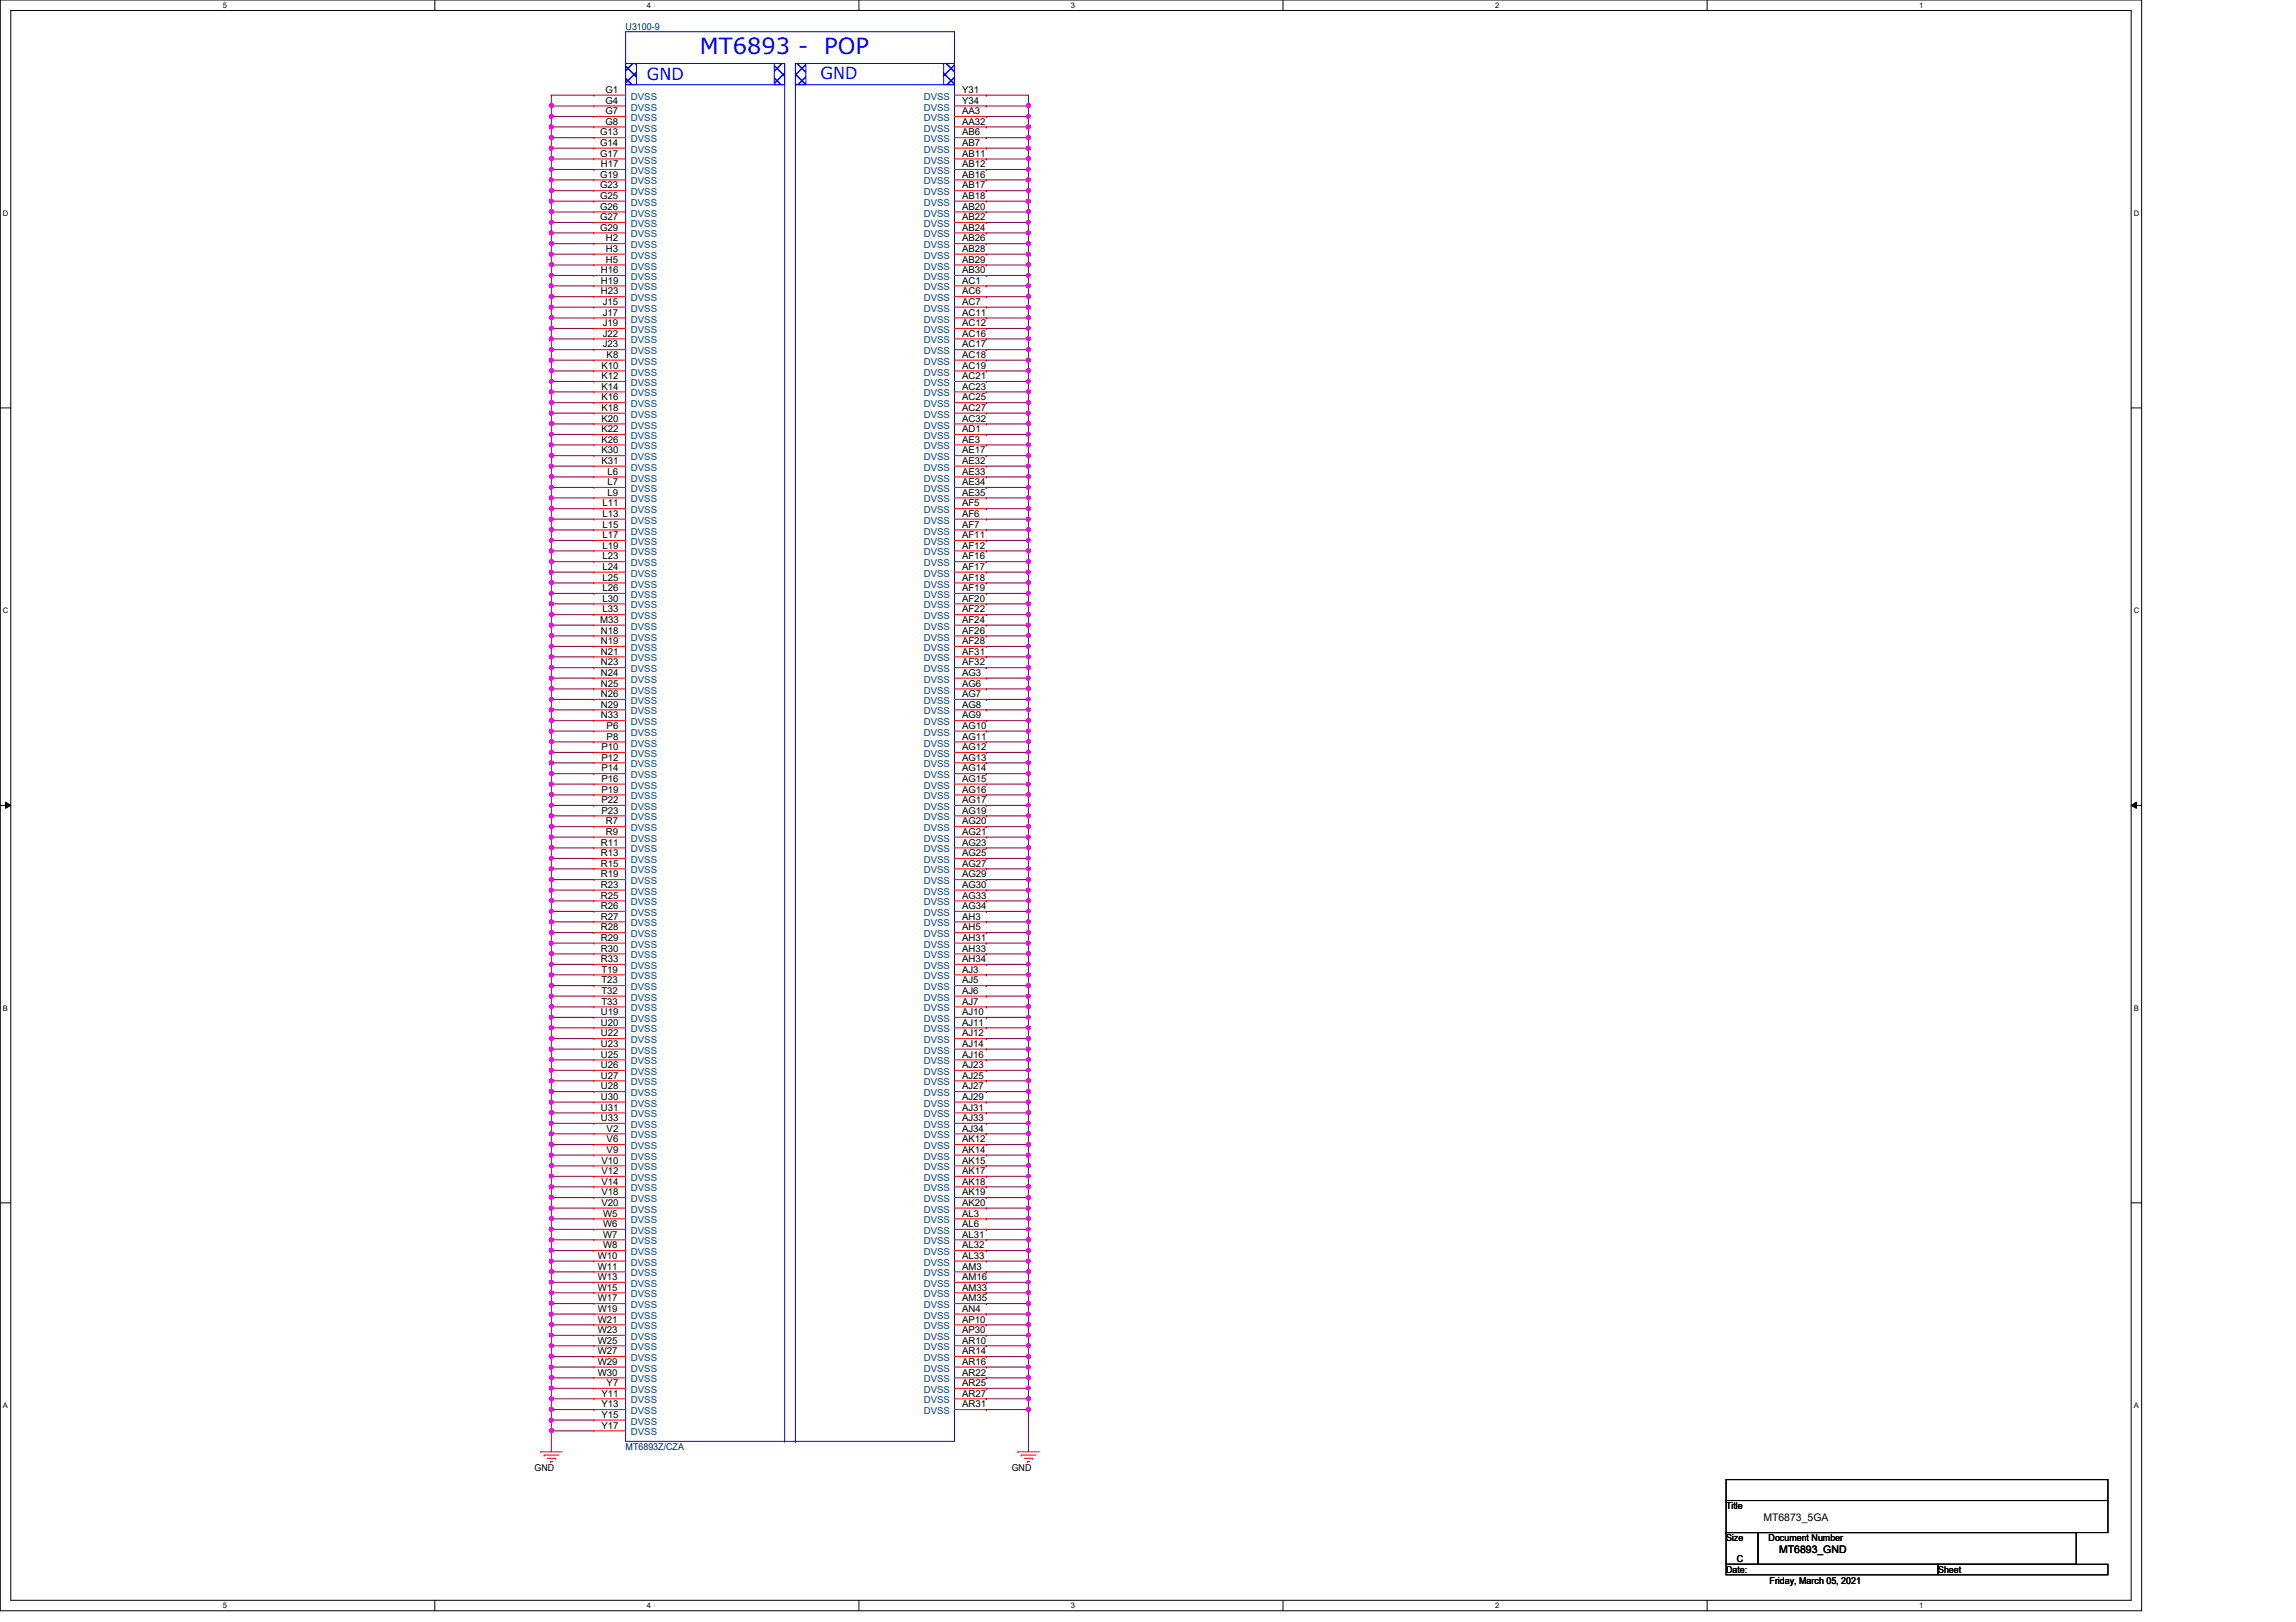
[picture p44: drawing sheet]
<svg xmlns="http://www.w3.org/2000/svg" width="297mm" height="210mm" viewBox="0 0 297 210" stroke-linecap="round" stroke-linejoin="round" font-family="sans-serif">
<defs><g id="words">
<g font-size="2.9" fill="#00f">
<text x="90.5" y="7">MT6893 -</text>
<text x="106.6" y="7">POP</text>
</g>
<g font-size="2.2" fill="#00f">
<text x="83.7" y="10.4">GND</text>
<text x="106.2" y="10.2">GND</text>
</g>
<g font-size="1.4">
<text x="228.1" y="196.8">MT6873_5GA</text>
<text x="230.2" y="200.9">MT6893_GND</text>
</g>
<g font-size="1.2" fill="#000080">
<text x="80.9" y="3.9">U3100-9</text>
<text x="80.9" y="187.7">MT6893Z/CZA</text>
</g>
<g font-size="1.2">
<text x="77.6" y="17.5">G13</text>
<text x="78.3" y="12">G1</text>
<text x="78.3" y="13.4">G4</text>
<text x="78.3" y="14.8">G7</text>
<text x="78.3" y="16.1">G8</text>
<text x="124.5" y="14.8">AA3</text>
<text x="124.5" y="16.1">AA32</text>
<text x="124.5" y="17.5">AB6</text>
<text x="124.5" y="12">Y31</text>
<text x="124.5" y="13.4">Y34</text>
<text x="77.6" y="23">G19</text>
<text x="77.6" y="18.9">G14</text>
<text x="77.6" y="20.3">G17</text>
<text x="77.7" y="21.6">H17</text>
<text x="124.5" y="18.9">AB7</text>
<text x="124.5" y="20.3">AB11</text>
<text x="124.5" y="21.6">AB12</text>
<text x="124.5" y="23">AB16</text>
<text x="77.6" y="24.4">G23</text>
<text x="77.6" y="25.7">G25</text>
<text x="77.6" y="27.1">G26</text>
<text x="77.6" y="28.5">G27</text>
<text x="77.6" y="29.8">G29</text>
<text x="124.5" y="24.4">AB17</text>
<text x="124.5" y="25.7">AB18</text>
<text x="124.5" y="27.1">AB20</text>
<text x="124.5" y="28.5">AB22</text>
<text x="124.5" y="29.8">AB24</text>
<text x="77.7" y="35.3">H16</text>
<text x="78.4" y="31.2">H2</text>
<text x="78.4" y="32.6">H3</text>
<text x="78.4" y="34">H5</text>
<text x="124.5" y="31.2">AB26</text>
<text x="124.5" y="32.6">AB28</text>
<text x="124.5" y="34">AB29</text>
<text x="124.5" y="35.3">AB30</text>
<text x="77.7" y="36.7">H19</text>
<text x="77.7" y="38.1">H23</text>
<text x="78" y="39.5">J15</text>
<text x="78" y="40.9">J17</text>
<text x="124.5" y="36.7">AC1</text>
<text x="124.5" y="38.1">AC6</text>
<text x="124.5" y="40.9">AC11</text>
<text x="124.5" y="39.5">AC7</text>
<text x="77.8" y="47.7">K10</text>
<text x="78" y="42.2">J19</text>
<text x="78" y="43.6">J22</text>
<text x="78" y="45">J23</text>
<text x="78.5" y="46.3">K8</text>
<text x="124.5" y="42.2">AC12</text>
<text x="124.5" y="43.6">AC16</text>
<text x="124.5" y="45">AC17</text>
<text x="124.5" y="46.3">AC18</text>
<text x="124.5" y="47.7">AC19</text>
<text x="77.8" y="49.1">K12</text>
<text x="77.8" y="50.4">K14</text>
<text x="77.8" y="51.8">K16</text>
<text x="77.8" y="53.2">K18</text>
<text x="124.5" y="49.1">AC21</text>
<text x="124.5" y="50.4">AC23</text>
<text x="124.5" y="51.8">AC25</text>
<text x="124.5" y="53.2">AC27</text>
<text x="77.8" y="54.6">K20</text>
<text x="77.8" y="55.9">K22</text>
<text x="77.8" y="57.3">K26</text>
<text x="77.8" y="58.7">K30</text>
<text x="124.5" y="54.6">AC32</text>
<text x="124.5" y="57.3">AE3</text>
<text x="124.5" y="58.7">AE17</text>
<text x="124.5" y="55.9">AD1</text>
<text x="77.8" y="60">K31</text>
<text x="77.9" y="65.5">L11</text>
<text x="78.6" y="61.4">L6</text>
<text x="78.6" y="62.8">L7</text>
<text x="78.6" y="64.1">L9</text>
<text x="124.5" y="60">AE32</text>
<text x="124.5" y="61.4">AE33</text>
<text x="124.5" y="62.8">AE34</text>
<text x="124.5" y="64.1">AE35</text>
<text x="124.5" y="65.5">AF5</text>
<text x="77.9" y="66.9">L13</text>
<text x="77.9" y="68.3">L15</text>
<text x="77.9" y="69.6">L17</text>
<text x="77.9" y="71">L19</text>
<text x="124.5" y="66.9">AF6</text>
<text x="124.5" y="69.6">AF11</text>
<text x="124.5" y="71">AF12</text>
<text x="124.5" y="68.3">AF7</text>
<text x="77.9" y="72.4">L23</text>
<text x="77.9" y="73.7">L24</text>
<text x="77.9" y="75.1">L25</text>
<text x="77.9" y="76.5">L26</text>
<text x="77.9" y="77.9">L30</text>
<text x="124.5" y="72.4">AF16</text>
<text x="124.5" y="73.7">AF17</text>
<text x="124.5" y="75.1">AF18</text>
<text x="124.5" y="77.9">AF20</text>
<text x="124.5" y="76.5">AF19</text>
<text x="77.6" y="80.6">M33</text>
<text x="77.7" y="82">N18</text>
<text x="77.7" y="83.4">N19</text>
<text x="77.9" y="79.2">L33</text>
<text x="124.5" y="79.2">AF22</text>
<text x="124.5" y="80.6">AF24</text>
<text x="124.5" y="82">AF26</text>
<text x="124.5" y="83.4">AF28</text>
<text x="77.7" y="84.7">N21</text>
<text x="77.7" y="86.1">N23</text>
<text x="77.7" y="87.5">N24</text>
<text x="77.7" y="88.9">N25</text>
<text x="124.5" y="84.7">AF31</text>
<text x="124.5" y="86.1">AF32</text>
<text x="124.5" y="87.5">AG3</text>
<text x="124.5" y="88.9">AG6</text>
<text x="77.7" y="90.2">N26</text>
<text x="77.7" y="91.6">N29</text>
<text x="77.7" y="93">N33</text>
<text x="78.5" y="94.3">P6</text>
<text x="78.5" y="95.7">P8</text>
<text x="124.5" y="90.2">AG7</text>
<text x="124.5" y="91.6">AG8</text>
<text x="124.5" y="93">AG9</text>
<text x="124.5" y="94.3">AG10</text>
<text x="124.5" y="95.7">AG11</text>
<text x="77.8" y="97.1">P10</text>
<text x="77.8" y="98.4">P12</text>
<text x="77.8" y="99.8">P14</text>
<text x="77.8" y="101.2">P16</text>
<text x="124.5" y="97.1">AG12</text>
<text x="124.5" y="98.4">AG13</text>
<text x="124.5" y="99.8">AG14</text>
<text x="124.5" y="101.2">AG15</text>
<text x="77.8" y="102.6">P19</text>
<text x="77.8" y="103.9">P22</text>
<text x="77.8" y="105.3">P23</text>
<text x="78.4" y="106.7">R7</text>
<text x="124.5" y="102.6">AG16</text>
<text x="124.5" y="103.9">AG17</text>
<text x="124.5" y="105.3">AG19</text>
<text x="124.5" y="106.7">AG20</text>
<text x="77.7" y="109.4">R11</text>
<text x="77.7" y="110.8">R13</text>
<text x="77.7" y="112.1">R15</text>
<text x="77.7" y="113.5">R19</text>
<text x="78.4" y="108">R9</text>
<text x="124.5" y="108">AG21</text>
<text x="124.5" y="109.4">AG23</text>
<text x="124.5" y="110.8">AG25</text>
<text x="124.5" y="112.1">AG27</text>
<text x="124.5" y="113.5">AG29</text>
<text x="77.7" y="114.9">R23</text>
<text x="77.7" y="116.3">R25</text>
<text x="77.7" y="117.6">R26</text>
<text x="77.7" y="119">R27</text>
<text x="124.5" y="114.9">AG30</text>
<text x="124.5" y="116.3">AG33</text>
<text x="124.5" y="117.6">AG34</text>
<text x="124.5" y="119">AH3</text>
<text x="77.7" y="120.4">R28</text>
<text x="77.7" y="121.8">R29</text>
<text x="77.7" y="123.1">R30</text>
<text x="77.7" y="124.5">R33</text>
<text x="77.8" y="125.9">T19</text>
<text x="124.5" y="120.4">AH5</text>
<text x="124.5" y="121.8">AH31</text>
<text x="124.5" y="123.1">AH33</text>
<text x="124.5" y="124.5">AH34</text>
<text x="124.5" y="125.9">AJ3</text>
<text x="77.7" y="131.4">U19</text>
<text x="77.8" y="127.3">T23</text>
<text x="77.8" y="128.6">T32</text>
<text x="77.8" y="130">T33</text>
<text x="124.5" y="128.6">AJ6</text>
<text x="124.5" y="130">AJ7</text>
<text x="124.5" y="131.4">AJ10</text>
<text x="124.5" y="127.3">AJ5</text>
<text x="77.7" y="135.5">U23</text>
<text x="77.7" y="136.9">U25</text>
<text x="77.7" y="132.7">U20</text>
<text x="77.7" y="134.1">U22</text>
<text x="124.5" y="132.7">AJ11</text>
<text x="124.5" y="134.1">AJ12</text>
<text x="124.5" y="135.5">AJ14</text>
<text x="124.5" y="136.9">AJ16</text>
<text x="77.7" y="138.2">U26</text>
<text x="77.7" y="139.6">U27</text>
<text x="77.7" y="141">U28</text>
<text x="77.7" y="142.3">U30</text>
<text x="77.7" y="143.7">U31</text>
<text x="124.5" y="138.2">AJ23</text>
<text x="124.5" y="139.6">AJ25</text>
<text x="124.5" y="141">AJ27</text>
<text x="124.5" y="142.3">AJ29</text>
<text x="124.5" y="143.7">AJ31</text>
<text x="77.7" y="145.1">U33</text>
<text x="78.5" y="146.4">V2</text>
<text x="78.5" y="147.8">V6</text>
<text x="78.5" y="149.2">V9</text>
<text x="124.5" y="145.1">AJ33</text>
<text x="124.5" y="146.4">AJ34</text>
<text x="124.5" y="147.8">AK12</text>
<text x="124.5" y="149.2">AK14</text>
<text x="77.8" y="150.6">V10</text>
<text x="77.8" y="151.9">V12</text>
<text x="77.8" y="153.3">V14</text>
<text x="77.8" y="154.7">V18</text>
<text x="124.5" y="150.6">AK15</text>
<text x="124.5" y="151.9">AK17</text>
<text x="124.5" y="153.3">AK18</text>
<text x="124.5" y="154.7">AK19</text>
<text x="77.8" y="156">V20</text>
<text x="78" y="157.4">W5</text>
<text x="78" y="158.8">W6</text>
<text x="78" y="160.1">W7</text>
<text x="78" y="161.5">W8</text>
<text x="124.5" y="156">AK20</text>
<text x="124.5" y="157.4">AL3</text>
<text x="124.5" y="158.8">AL6</text>
<text x="124.5" y="160.1">AL31</text>
<text x="124.5" y="161.5">AL32</text>
<text x="77.3" y="162.9">W10</text>
<text x="77.3" y="164.3">W11</text>
<text x="77.3" y="165.7">W13</text>
<text x="77.3" y="167">W15</text>
<text x="124.5" y="162.9">AL33</text>
<text x="124.5" y="164.3">AM3</text>
<text x="124.5" y="167">AM33</text>
<text x="124.5" y="165.7">AM16</text>
<text x="77.3" y="168.4">W17</text>
<text x="77.3" y="169.8">W19</text>
<text x="77.3" y="171.2">W21</text>
<text x="77.3" y="172.5">W23</text>
<text x="77.3" y="173.9">W25</text>
<text x="124.5" y="168.4">AM35</text>
<text x="124.5" y="169.8">AN4</text>
<text x="124.5" y="171.2">AP10</text>
<text x="124.5" y="172.5">AP30</text>
<text x="124.5" y="173.9">AR10</text>
<text x="77.3" y="175.3">W27</text>
<text x="77.3" y="176.6">W29</text>
<text x="77.3" y="178">W30</text>
<text x="78.5" y="179.4">Y7</text>
<text x="124.5" y="175.3">AR14</text>
<text x="124.5" y="179.4">AR25</text>
<text x="124.5" y="178">AR22</text>
<text x="124.5" y="176.6">AR16</text>
<text x="77.8" y="182.1">Y13</text>
<text x="77.8" y="183.5">Y15</text>
<text x="77.8" y="184.9">Y17</text>
<text x="77.8" y="180.7">Y11</text>
<text x="124.5" y="182.1">AR31</text>
<text x="124.5" y="180.7">AR27</text>
<text x="69.2" y="190.4">GND</text>
<text x="130.9" y="190.4">GND</text>
<text x="223.3" y="195.3">Title</text>
<text x="223.3" y="199.5">Size</text>
<text x="223.3" y="203.6">Date:</text>
<text x="224.7" y="202.2">C</text>
<text x="228.8" y="199.5">Document Number</text>
<text x="250.7" y="203.6">Sheet</text>
<text x="228.9" y="204.9">Friday, March 05, 2021</text>
</g>
<g font-size="1.2" fill="#004080">
<text x="81.6" y="12.9">DVSS</text>
<text x="81.6" y="14.3">DVSS</text>
<text x="81.6" y="15.7">DVSS</text>
<text x="81.6" y="17">DVSS</text>
<text x="119.5" y="15.7">DVSS</text>
<text x="119.5" y="17">DVSS</text>
<text x="119.5" y="12.9">DVSS</text>
<text x="119.5" y="14.3">DVSS</text>
<text x="81.6" y="23.9">DVSS</text>
<text x="81.6" y="18.4">DVSS</text>
<text x="81.6" y="19.8">DVSS</text>
<text x="81.6" y="21.2">DVSS</text>
<text x="81.6" y="22.5">DVSS</text>
<text x="119.5" y="18.4">DVSS</text>
<text x="119.5" y="19.8">DVSS</text>
<text x="119.5" y="21.2">DVSS</text>
<text x="119.5" y="22.5">DVSS</text>
<text x="119.5" y="23.9">DVSS</text>
<text x="81.6" y="25.3">DVSS</text>
<text x="81.6" y="26.6">DVSS</text>
<text x="81.6" y="28">DVSS</text>
<text x="81.6" y="29.4">DVSS</text>
<text x="119.5" y="25.3">DVSS</text>
<text x="119.5" y="26.6">DVSS</text>
<text x="119.5" y="28">DVSS</text>
<text x="119.5" y="29.4">DVSS</text>
<text x="81.6" y="32.1">DVSS</text>
<text x="81.6" y="33.5">DVSS</text>
<text x="81.6" y="34.9">DVSS</text>
<text x="81.6" y="30.7">DVSS</text>
<text x="119.5" y="30.7">DVSS</text>
<text x="119.5" y="32.1">DVSS</text>
<text x="119.5" y="33.5">DVSS</text>
<text x="119.5" y="34.9">DVSS</text>
<text x="81.6" y="36.2">DVSS</text>
<text x="81.6" y="37.6">DVSS</text>
<text x="81.6" y="39">DVSS</text>
<text x="81.6" y="40.3">DVSS</text>
<text x="81.6" y="41.7">DVSS</text>
<text x="119.5" y="36.2">DVSS</text>
<text x="119.5" y="37.6">DVSS</text>
<text x="119.5" y="39">DVSS</text>
<text x="119.5" y="41.7">DVSS</text>
<text x="119.5" y="40.3">DVSS</text>
<text x="81.6" y="43.1">DVSS</text>
<text x="81.6" y="44.4">DVSS</text>
<text x="81.6" y="45.8">DVSS</text>
<text x="81.6" y="47.2">DVSS</text>
<text x="119.5" y="43.1">DVSS</text>
<text x="119.5" y="44.4">DVSS</text>
<text x="119.5" y="45.8">DVSS</text>
<text x="119.5" y="47.2">DVSS</text>
<text x="81.6" y="48.6">DVSS</text>
<text x="81.6" y="50">DVSS</text>
<text x="81.6" y="51.3">DVSS</text>
<text x="81.6" y="52.7">DVSS</text>
<text x="119.5" y="48.6">DVSS</text>
<text x="119.5" y="50">DVSS</text>
<text x="119.5" y="51.3">DVSS</text>
<text x="119.5" y="52.7">DVSS</text>
<text x="81.6" y="54.1">DVSS</text>
<text x="81.6" y="55.5">DVSS</text>
<text x="81.6" y="56.8">DVSS</text>
<text x="81.6" y="58.2">DVSS</text>
<text x="81.6" y="59.6">DVSS</text>
<text x="119.5" y="54.1">DVSS</text>
<text x="119.5" y="55.5">DVSS</text>
<text x="119.5" y="58.2">DVSS</text>
<text x="119.5" y="59.6">DVSS</text>
<text x="119.5" y="56.8">DVSS</text>
<text x="81.6" y="60.9">DVSS</text>
<text x="81.6" y="62.3">DVSS</text>
<text x="81.6" y="63.7">DVSS</text>
<text x="81.6" y="65">DVSS</text>
<text x="119.5" y="60.9">DVSS</text>
<text x="119.5" y="62.3">DVSS</text>
<text x="119.5" y="63.7">DVSS</text>
<text x="119.5" y="65">DVSS</text>
<text x="81.6" y="66.4">DVSS</text>
<text x="81.6" y="67.8">DVSS</text>
<text x="81.6" y="69.2">DVSS</text>
<text x="81.6" y="70.5">DVSS</text>
<text x="81.6" y="71.9">DVSS</text>
<text x="119.5" y="67.8">DVSS</text>
<text x="119.5" y="70.5">DVSS</text>
<text x="119.5" y="71.9">DVSS</text>
<text x="119.5" y="69.2">DVSS</text>
<text x="119.5" y="66.4">DVSS</text>
<text x="81.6" y="73.3">DVSS</text>
<text x="81.6" y="74.6">DVSS</text>
<text x="81.6" y="76">DVSS</text>
<text x="81.6" y="77.4">DVSS</text>
<text x="119.5" y="73.3">DVSS</text>
<text x="119.5" y="74.6">DVSS</text>
<text x="119.5" y="76">DVSS</text>
<text x="119.5" y="77.4">DVSS</text>
<text x="81.6" y="78.7">DVSS</text>
<text x="81.6" y="80.1">DVSS</text>
<text x="81.6" y="81.5">DVSS</text>
<text x="81.6" y="82.9">DVSS</text>
<text x="119.5" y="78.7">DVSS</text>
<text x="119.5" y="80.1">DVSS</text>
<text x="119.5" y="81.5">DVSS</text>
<text x="119.5" y="82.9">DVSS</text>
<text x="81.6" y="84.2">DVSS</text>
<text x="81.6" y="85.6">DVSS</text>
<text x="81.6" y="87">DVSS</text>
<text x="81.6" y="88.3">DVSS</text>
<text x="81.6" y="89.7">DVSS</text>
<text x="119.5" y="84.2">DVSS</text>
<text x="119.5" y="85.6">DVSS</text>
<text x="119.5" y="87">DVSS</text>
<text x="119.5" y="88.3">DVSS</text>
<text x="119.5" y="89.7">DVSS</text>
<text x="81.6" y="91.1">DVSS</text>
<text x="81.6" y="92.5">DVSS</text>
<text x="81.6" y="93.9">DVSS</text>
<text x="81.6" y="95.2">DVSS</text>
<text x="119.5" y="91.1">DVSS</text>
<text x="119.5" y="92.5">DVSS</text>
<text x="119.5" y="93.9">DVSS</text>
<text x="119.5" y="95.2">DVSS</text>
<text x="81.6" y="96.6">DVSS</text>
<text x="81.6" y="98">DVSS</text>
<text x="81.6" y="99.3">DVSS</text>
<text x="81.6" y="100.7">DVSS</text>
<text x="119.5" y="96.6">DVSS</text>
<text x="119.5" y="98">DVSS</text>
<text x="119.5" y="99.3">DVSS</text>
<text x="119.5" y="100.7">DVSS</text>
<text x="81.6" y="102.1">DVSS</text>
<text x="81.6" y="103.5">DVSS</text>
<text x="81.6" y="104.8">DVSS</text>
<text x="81.6" y="106.2">DVSS</text>
<text x="81.6" y="107.6">DVSS</text>
<text x="119.5" y="102.1">DVSS</text>
<text x="119.5" y="103.5">DVSS</text>
<text x="119.5" y="104.8">DVSS</text>
<text x="119.5" y="106.2">DVSS</text>
<text x="119.5" y="107.6">DVSS</text>
<text x="81.6" y="108.9">DVSS</text>
<text x="81.6" y="110.3">DVSS</text>
<text x="81.6" y="111.7">DVSS</text>
<text x="81.6" y="113">DVSS</text>
<text x="119.5" y="108.9">DVSS</text>
<text x="119.5" y="110.3">DVSS</text>
<text x="119.5" y="111.7">DVSS</text>
<text x="119.5" y="113">DVSS</text>
<text x="81.6" y="114.4">DVSS</text>
<text x="81.6" y="115.8">DVSS</text>
<text x="81.6" y="117.2">DVSS</text>
<text x="81.6" y="118.5">DVSS</text>
<text x="81.6" y="119.9">DVSS</text>
<text x="119.5" y="114.4">DVSS</text>
<text x="119.5" y="115.8">DVSS</text>
<text x="119.5" y="117.2">DVSS</text>
<text x="119.5" y="118.5">DVSS</text>
<text x="119.5" y="119.9">DVSS</text>
<text x="81.6" y="121.3">DVSS</text>
<text x="81.6" y="122.6">DVSS</text>
<text x="81.6" y="124">DVSS</text>
<text x="81.6" y="125.4">DVSS</text>
<text x="119.5" y="121.3">DVSS</text>
<text x="119.5" y="122.6">DVSS</text>
<text x="119.5" y="124">DVSS</text>
<text x="119.5" y="125.4">DVSS</text>
<text x="81.6" y="126.7">DVSS</text>
<text x="81.6" y="128.1">DVSS</text>
<text x="81.6" y="129.5">DVSS</text>
<text x="81.6" y="130.9">DVSS</text>
<text x="119.5" y="126.7">DVSS</text>
<text x="119.5" y="129.5">DVSS</text>
<text x="119.5" y="130.9">DVSS</text>
<text x="119.5" y="128.1">DVSS</text>
<text x="81.6" y="132.2">DVSS</text>
<text x="81.6" y="136.4">DVSS</text>
<text x="81.6" y="137.8">DVSS</text>
<text x="81.6" y="133.6">DVSS</text>
<text x="81.6" y="135">DVSS</text>
<text x="119.5" y="132.2">DVSS</text>
<text x="119.5" y="133.6">DVSS</text>
<text x="119.5" y="135">DVSS</text>
<text x="119.5" y="136.4">DVSS</text>
<text x="119.5" y="137.8">DVSS</text>
<text x="81.6" y="139.1">DVSS</text>
<text x="81.6" y="140.5">DVSS</text>
<text x="81.6" y="141.9">DVSS</text>
<text x="81.6" y="143.2">DVSS</text>
<text x="119.5" y="139.1">DVSS</text>
<text x="119.5" y="140.5">DVSS</text>
<text x="119.5" y="141.9">DVSS</text>
<text x="119.5" y="143.2">DVSS</text>
<text x="81.6" y="144.6">DVSS</text>
<text x="81.6" y="146">DVSS</text>
<text x="81.6" y="147.3">DVSS</text>
<text x="81.6" y="148.7">DVSS</text>
<text x="119.5" y="144.6">DVSS</text>
<text x="119.5" y="146">DVSS</text>
<text x="119.5" y="147.3">DVSS</text>
<text x="119.5" y="148.7">DVSS</text>
<text x="81.6" y="150.1">DVSS</text>
<text x="81.6" y="151.5">DVSS</text>
<text x="81.6" y="152.8">DVSS</text>
<text x="81.6" y="154.2">DVSS</text>
<text x="81.6" y="155.6">DVSS</text>
<text x="119.5" y="150.1">DVSS</text>
<text x="119.5" y="151.5">DVSS</text>
<text x="119.5" y="152.8">DVSS</text>
<text x="119.5" y="154.2">DVSS</text>
<text x="119.5" y="155.6">DVSS</text>
<text x="81.6" y="156.9">DVSS</text>
<text x="81.6" y="158.3">DVSS</text>
<text x="81.6" y="159.7">DVSS</text>
<text x="81.6" y="161">DVSS</text>
<text x="119.5" y="156.9">DVSS</text>
<text x="119.5" y="158.3">DVSS</text>
<text x="119.5" y="159.7">DVSS</text>
<text x="119.5" y="161">DVSS</text>
<text x="81.6" y="163.8">DVSS</text>
<text x="81.6" y="165.2">DVSS</text>
<text x="81.6" y="166.5">DVSS</text>
<text x="81.6" y="167.9">DVSS</text>
<text x="81.6" y="162.4">DVSS</text>
<text x="119.5" y="162.4">DVSS</text>
<text x="119.5" y="163.8">DVSS</text>
<text x="119.5" y="165.2">DVSS</text>
<text x="119.5" y="167.9">DVSS</text>
<text x="119.5" y="166.5">DVSS</text>
<text x="81.6" y="169.3">DVSS</text>
<text x="81.6" y="170.6">DVSS</text>
<text x="81.6" y="172">DVSS</text>
<text x="81.6" y="173.4">DVSS</text>
<text x="119.5" y="169.3">DVSS</text>
<text x="119.5" y="170.6">DVSS</text>
<text x="119.5" y="172">DVSS</text>
<text x="119.5" y="173.4">DVSS</text>
<text x="81.6" y="174.8">DVSS</text>
<text x="81.6" y="176.1">DVSS</text>
<text x="81.6" y="177.5">DVSS</text>
<text x="81.6" y="178.9">DVSS</text>
<text x="119.5" y="174.8">DVSS</text>
<text x="119.5" y="176.1">DVSS</text>
<text x="119.5" y="178.9">DVSS</text>
<text x="119.5" y="177.5">DVSS</text>
<text x="81.6" y="183">DVSS</text>
<text x="81.6" y="184.4">DVSS</text>
<text x="81.6" y="185.8">DVSS</text>
<text x="81.6" y="180.3">DVSS</text>
<text x="81.6" y="181.6">DVSS</text>
<text x="119.5" y="183">DVSS</text>
<text x="119.5" y="180.3">DVSS</text>
<text x="119.5" y="181.6">DVSS</text>
</g>
<g font-size="1">
<text x="28.8" y="1">5</text>
<text x="83.7" y="1">4</text>
<text x="138.6" y="1">3</text>
<text x="193.4" y="1">2</text>
<text x="248.3" y="1">1</text>
<text x=".4" y="27.9">D</text>
<text x="276.1" y="27.9">D</text>
<text x=".4" y="79.4">C</text>
<text x="276.1" y="79.4">C</text>
<text x=".4" y="130.8">B</text>
<text x="276.1" y="130.8">B</text>
<text x=".4" y="182.2">A</text>
<text x="276.1" y="182.2">A</text>
<text x="28.8" y="208.1">5</text>
<text x="83.7" y="208.1">4</text>
<text x="138.6" y="208.1">3</text>
<text x="193.4" y="208.1">2</text>
<text x="248.3" y="208.1">1</text>
</g>
</g></defs>
<path d="M0 0h277.1v208.4h-277.1zM1.4 1.4h274.3v205.7h-274.3z" fill="none" stroke="#000" stroke-width=".13"/>
<g fill="#fff">
<path d="M28.8 .1h.6v1.1h-.6z"/>
<path d="M28.8 207.2h.6v1.1h-.6z"/>
</g>
<path d="M56.3 0v1.4M56.3 207.1v1.3" fill="none" stroke="#000" stroke-width=".13"/>
<g fill="#fff">
<path d="M83.7 .1h.5v1.1h-.5z"/>
<path d="M83.7 207.2h.5v1.1h-.5z"/>
</g>
<path d="M111.1 0v1.4M111.1 207.1v1.3" fill="none" stroke="#000" stroke-width=".13"/>
<g fill="#fff">
<path d="M138.6 .1h.5v1.1h-.5z"/>
<path d="M138.6 207.2h.5v1.1h-.5z"/>
</g>
<path d="M166 0v1.4M166 207.1v1.3" fill="none" stroke="#000" stroke-width=".13"/>
<g fill="#fff">
<path d="M193.4 .1h.6v1.1h-.6z"/>
<path d="M193.4 207.2h.6v1.1h-.6z"/>
</g>
<path d="M220.8 0v1.4M220.8 207.1v1.3" fill="none" stroke="#000" stroke-width=".13"/>
<g fill="#fff">
<path d="M248.3 .1h.5v1.1h-.5z"/>
<path d="M248.3 207.2h.5v1.1h-.5z"/>
<path d="M.4 27.1h.7v1.1h-.7z"/>
<path d="M276.1 27.1h.7v1.1h-.7z"/>
<path d="M.4 78.5h.7v1.1h-.7z"/>
<path d="M276.1 78.5h.7v1.1h-.7z"/>
</g>
<path d="M0 52.8h1.4M275.7 52.8h1.4" fill="none" stroke="#000" stroke-width=".13"/>
<g fill="#fff">
<path d="M.4 129.9h.6v1.1h-.6z"/>
<path d="M276.1 129.9h.6v1.1h-.6z"/>
</g>
<path d="M0 104.2h1.4M.7 103.8l.7 .4-.7 .4zM275.7 104.2l.7-.4v.8zM275.7 104.2h1.4" fill="none" stroke="#000" stroke-width=".13"/>
<path d="M.7 103.8l.7 .4-.7 .4zM275.7 104.2l.7-.4v.8z" fill="#000"/>
<g fill="#fff">
<path d="M.4 181.4h.6v1.1h-.6z"/>
<path d="M276.1 181.4h.6v1.1h-.6z"/>
</g>
<path d="M0 155.7h1.4M275.7 155.7h1.4M223.3 191.5h49.4v2.7h-49.4zM223.3 194.2h49.4v4.1h-49.4zM223.3 198.3h4.2v4.1h-4.2zM227.5 198.3h41.1v4.1h-41.1zM223.3 202.4h27.4v1.4h-27.4zM250.7 202.4h22v1.4h-22z" fill="none" stroke="#000" stroke-width=".13"/>
<g fill="none" stroke="#f00" stroke-width=".13">
<path d="M70 187.9h.1M70 187.9h2.7M70.4 188.3h.1M70.4 188.3h1.9M70.8 188.7h1.1M71.2 189.1h.1M71.2 189.1h.3M71.9 188.7h.1M131.7 187.9h.1M131.7 187.9h2.7M132.1 188.3h.1M132.1 188.3h1.9"/>
<path d="M132.5 188.7h1.1M132.9 189.1h.1M132.9 189.1h.3M133.6 188.7h.1"/>
</g>
<path d="M122.1 8.2h1.4v2.8h-1.4z" fill-rule="evenodd" fill="#fff"/>
<path d="M122.1 8.2h1.4v2.8h-1.4z" fill-rule="evenodd" fill="#00f"/>
<path d="M80.9 4.1h42.6v182.4h-42.6zM122.1 8.2h1.4v2.8h-1.4z" fill="none" stroke="#00f" stroke-width=".13"/>
<path d="M102.9 8.2h1.4v2.8h-1.4z" fill-rule="evenodd" fill="#fff"/>
<path d="M102.9 8.2h1.4v2.8h-1.4z" fill-rule="evenodd" fill="#00f"/>
<path d="M102.9 8.2h1.4v2.8h-1.4z" fill="none" stroke="#00f" stroke-width=".13"/>
<path d="M80.9 8.2h1.4v2.8h-1.4z" fill-rule="evenodd" fill="#fff"/>
<path d="M80.9 8.2h1.4v2.8h-1.4z" fill-rule="evenodd" fill="#00f"/>
<path d="M80.9 8.2h1.4v2.8h-1.4z" fill="none" stroke="#00f" stroke-width=".13"/>
<path d="M100.2 8.2h1.3v2.8h-1.3z" fill-rule="evenodd" fill="#fff"/>
<path d="M100.2 8.2h1.3v2.8h-1.3z" fill-rule="evenodd" fill="#00f"/>
<path d="M80.9 8.2h.1M80.9 11h.1M80.9 8.2h20.6v178.3M80.9 11h20.6M100.2 8.2h1.3v2.8h-1.3zM102.9 11h.1M102.9 8.2h.1M102.9 8.2h20.6M102.9 11h20.6M102.9 8.2v178.3M101.5 186.5h.1M102.9 186.5h.1" fill="none" stroke="#00f" stroke-width=".13"/>
<g fill="none" stroke="#f00" stroke-width=".13">
<path d="M76.8 12.3h.1M76.8 13.7h.1M76.8 15.1h.1M76.8 16.4h.1M76.8 17.8h.1M76.8 19.2h.1M76.8 15.1h4.1M76.8 16.4h4.1M76.8 17.8h4.1M76.8 19.2h4.1M76.8 12.3h4.1M76.8 13.7h4.1"/>
<path d="M123.5 15.1h4.1M123.5 16.4h4.1M123.5 17.8h4.1M123.5 19.2h4.1M123.5 12.3h4.1M123.5 13.7h4.1M127.6 15.1h.1M127.6 16.4h.1M127.6 17.8h.1M127.6 19.2h.1M127.6 12.3h.1M127.6 13.7h.1"/>
<path d="M76.8 31.5h.1M76.8 32.9h.1M76.8 34.3h.1M76.8 35.6h.1M76.8 37h.1M76.8 38.4h.1M76.8 39.8h.1M76.8 23.3h.1M76.8 24.7h.1M76.8 26h.1M76.8 27.4h.1M76.8 28.8h.1"/>
<path d="M76.8 30.1h.1M76.8 20.6h.1M76.8 21.9h.1M76.8 31.5h4.1M76.8 32.9h4.1M76.8 34.3h4.1M76.8 35.6h4.1M76.8 37h4.1M76.8 38.4h4.1M76.8 39.8h4.1M76.8 20.6h4.1M76.8 21.9h4.1"/>
<path d="M76.8 23.3h4.1M76.8 24.7h4.1M76.8 26h4.1M76.8 27.4h4.1M76.8 28.8h4.1M76.8 30.1h4.1M123.5 31.5h4.1M123.5 32.9h4.1M123.5 34.3h4.1M123.5 35.6h4.1M123.5 37h4.1M123.5 38.4h4.1"/>
<path d="M123.5 39.8h4.1M123.5 20.6h4.1M123.5 21.9h4.1M123.5 23.3h4.1M123.5 24.7h4.1M123.5 26h4.1M123.5 27.4h4.1M123.5 28.8h4.1M123.5 30.1h4.1M127.6 20.6h.1M127.6 21.9h.1M127.6 23.3h.1"/>
<path d="M127.6 24.7h.1M127.6 26h.1M127.6 27.4h.1M127.6 28.8h.1M127.6 30.1h.1M127.6 31.5h.1M127.6 32.9h.1M127.6 34.3h.1M127.6 35.6h.1M127.6 37h.1M127.6 38.4h.1M127.6 39.8h.1"/>
<path d="M76.8 41.1h.1M76.8 42.5h.1M76.8 43.9h.1M76.8 45.3h.1M76.8 46.6h.1M76.8 48h.1M76.8 49.4h.1M76.8 50.7h.1M76.8 52.1h.1M76.8 53.5h.1M76.8 54.9h.1M76.8 56.2h.1"/>
<path d="M76.8 57.6h.1M76.8 59h.1M76.8 41.1h4.1M76.8 42.5h4.1M76.8 43.9h4.1M76.8 45.3h4.1M76.8 46.6h4.1M76.8 48h4.1M76.8 49.4h4.1M76.8 50.7h4.1M76.8 52.1h4.1M76.8 53.5h4.1"/>
<path d="M76.8 54.9h4.1M76.8 56.2h4.1M76.8 57.6h4.1M76.8 59h4.1M123.5 41.1h4.1M123.5 42.5h4.1M123.5 43.9h4.1M123.5 45.3h4.1M123.5 46.6h4.1M123.5 48h4.1M123.5 49.4h4.1M123.5 50.7h4.1"/>
<path d="M123.5 52.1h4.1M123.5 53.5h4.1M123.5 54.9h4.1M123.5 56.2h4.1M123.5 57.6h4.1M123.5 59h4.1M127.6 41.1h.1M127.6 42.5h.1M127.6 43.9h.1M127.6 45.3h.1M127.6 46.6h.1M127.6 48h.1"/>
<path d="M127.6 49.4h.1M127.6 50.7h.1M127.6 52.1h.1M127.6 53.5h.1M127.6 54.9h.1M127.6 57.6h.1M127.6 59h.1M127.6 56.2h.1M76.8 60.3h.1M76.8 61.7h.1M76.8 63.1h.1M76.8 64.4h.1"/>
<path d="M76.8 65.8h.1M76.8 67.2h.1M76.8 68.6h.1M76.8 69.9h.1M76.8 71.3h.1M76.8 72.7h.1M76.8 74h.1M76.8 75.4h.1M76.8 76.8h.1M76.8 78.1h.1M76.8 79.5h.1M76.8 60.3h4.1"/>
<path d="M76.8 61.7h4.1M76.8 63.1h4.1M76.8 64.4h4.1M76.8 65.8h4.1M76.8 67.2h4.1M76.8 68.6h4.1M76.8 69.9h4.1M76.8 71.3h4.1M76.8 72.7h4.1M76.8 74h4.1M76.8 75.4h4.1M76.8 76.8h4.1"/>
<path d="M76.8 78.1h4.1M76.8 79.5h4.1M123.5 60.3h4.1M123.5 61.7h4.1M123.5 63.1h4.1M123.5 64.4h4.1M123.5 65.8h4.1M123.5 67.2h4.1M123.5 68.6h4.1M123.5 69.9h4.1M123.5 71.3h4.1M123.5 72.7h4.1"/>
<path d="M123.5 74h4.1M123.5 75.4h4.1M123.5 76.8h4.1M123.5 78.1h4.1M123.5 79.5h4.1M127.6 60.3h.1M127.6 61.7h.1M127.6 63.1h.1M127.6 64.4h.1M127.6 67.2h.1M127.6 69.9h.1M127.6 71.3h.1"/>
<path d="M127.6 72.7h.1M127.6 74h.1M127.6 75.4h.1M127.6 78.1h.1M127.6 79.5h.1M127.6 76.8h.1M127.6 68.6h.1M127.6 65.8h.1M76.8 80.9h.1M76.8 82.3h.1M76.8 83.7h.1M76.8 85h.1"/>
<path d="M76.8 86.4h.1M76.8 87.8h.1M76.8 89.2h.1M76.8 90.5h.1M76.8 91.9h.1M76.8 93.3h.1M76.8 94.6h.1M76.8 96h.1M76.8 97.4h.1M76.8 98.7h.1M76.8 80.9h4.1M76.8 82.3h4.1"/>
<path d="M76.8 83.7h4.1M76.8 85h4.1M76.8 86.4h4.1M76.8 87.8h4.1M76.8 89.2h4.1M76.8 90.5h4.1M76.8 91.9h4.1M76.8 93.3h4.1M76.8 94.6h4.1M76.8 96h4.1M76.8 97.4h4.1M76.8 98.7h4.1"/>
<path d="M123.5 80.9h4.1M123.5 82.3h4.1M123.5 83.7h4.1M123.5 85h4.1M123.5 86.4h4.1M123.5 87.8h4.1M123.5 89.2h4.1M123.5 90.5h4.1M123.5 91.9h4.1M123.5 93.3h4.1M123.5 94.6h4.1M123.5 96h4.1"/>
<path d="M123.5 97.4h4.1M123.5 98.7h4.1M127.6 80.9h.1M127.6 82.3h.1M127.6 83.7h.1M127.6 85h.1M127.6 86.4h.1M127.6 87.8h.1M127.6 89.2h.1M127.6 90.5h.1M127.6 91.9h.1M127.6 93.3h.1"/>
<path d="M127.6 94.6h.1M127.6 96h.1M127.6 97.4h.1M127.6 98.7h.1M76.8 100.1h.1M76.8 101.5h.1M76.8 102.9h.1M76.8 104.2h.1M76.8 105.6h.1M76.8 107h.1M76.8 108.3h.1M76.8 109.7h.1"/>
<path d="M76.8 111.1h.1M76.8 112.4h.1M76.8 113.8h.1M76.8 115.2h.1M76.8 116.6h.1M76.8 117.9h.1M76.8 119.3h.1M76.8 100.1h4.1M76.8 101.5h4.1M76.8 102.9h4.1M76.8 104.2h4.1M76.8 105.6h4.1"/>
<path d="M76.8 107h4.1M76.8 108.3h4.1M76.8 109.7h4.1M76.8 111.1h4.1M76.8 112.4h4.1M76.8 113.8h4.1M76.8 115.2h4.1M76.8 116.6h4.1M76.8 117.9h4.1M76.8 119.3h4.1M123.5 100.1h4.1M123.5 101.5h4.1"/>
<path d="M123.5 102.9h4.1M123.5 104.2h4.1M123.5 105.6h4.1M123.5 107h4.1M123.5 108.3h4.1M123.5 109.7h4.1M123.5 111.1h4.1M123.5 112.4h4.1M123.5 113.8h4.1M123.5 115.2h4.1M123.5 116.6h4.1M123.5 117.9h4.1"/>
<path d="M123.5 119.3h4.1M127.6 100.1h.1M127.6 101.5h.1M127.6 102.9h.1M127.6 104.2h.1M127.6 108.3h.1M127.6 109.7h.1M127.6 111.1h.1M127.6 112.4h.1M127.6 113.8h.1M127.6 115.2h.1M127.6 116.6h.1"/>
<path d="M127.6 117.9h.1M127.6 105.6h.1M127.6 107h.1M127.6 119.3h.1M76.8 120.7h.1M76.8 122h.1M76.8 123.4h.1M76.8 124.8h.1M76.8 126.2h.1M76.8 127.6h.1M76.8 128.9h.1M76.8 130.3h.1"/>
<path d="M76.8 131.7h.1M76.8 135.8h.1M76.8 137.2h.1M76.8 138.5h.1M76.8 139.9h.1M76.8 133h.1M76.8 134.4h.1M76.8 120.7h4.1M76.8 122h4.1M76.8 123.4h4.1M76.8 124.8h4.1M76.8 126.2h4.1"/>
<path d="M76.8 127.6h4.1M76.8 128.9h4.1M76.8 130.3h4.1M76.8 131.7h4.1M76.8 135.8h4.1M76.8 137.2h4.1M76.8 138.5h4.1M76.8 139.9h4.1M76.8 133h4.1M76.8 134.4h4.1M123.5 120.7h4.1M123.5 122h4.1"/>
<path d="M123.5 123.4h4.1M123.5 124.8h4.1M123.5 126.2h4.1M123.5 127.6h4.1M123.5 128.9h4.1M123.5 130.3h4.1M123.5 131.7h4.1M123.5 135.8h4.1M123.5 137.2h4.1M123.5 138.5h4.1M123.5 139.9h4.1M123.5 133h4.1"/>
<path d="M123.5 134.4h4.1M127.6 120.7h.1M127.6 122h.1M127.6 123.4h.1M127.6 124.8h.1M127.6 126.2h.1M127.6 128.9h.1M127.6 130.3h.1M127.6 131.7h.1M127.6 133h.1M127.6 134.4h.1M127.6 135.8h.1"/>
<path d="M127.6 137.2h.1M127.6 138.5h.1M127.6 139.9h.1M127.6 127.6h.1M76.8 141.3h.1M76.8 142.6h.1M76.8 144h.1M76.8 145.4h.1M76.8 146.7h.1M76.8 148.1h.1M76.8 149.5h.1M76.8 150.9h.1"/>
<path d="M76.8 152.2h.1M76.8 153.6h.1M76.8 155h.1M76.8 156.3h.1M76.8 157.7h.1M76.8 159.1h.1M76.8 141.3h4.1M76.8 142.6h4.1M76.8 144h4.1M76.8 145.4h4.1M76.8 146.7h4.1M76.8 148.1h4.1"/>
<path d="M76.8 149.5h4.1M76.8 150.9h4.1M76.8 152.2h4.1M76.8 153.6h4.1M76.8 155h4.1M76.8 156.3h4.1M76.8 157.7h4.1M76.8 159.1h4.1M123.5 141.3h4.1M123.5 142.6h4.1M123.5 144h4.1M123.5 145.4h4.1"/>
<path d="M123.5 146.7h4.1M123.5 148.1h4.1M123.5 149.5h4.1M123.5 150.9h4.1M123.5 152.2h4.1M123.5 153.6h4.1M123.5 155h4.1M123.5 156.3h4.1M123.5 157.7h4.1M123.5 159.1h4.1M127.6 141.3h.1M127.6 142.6h.1"/>
<path d="M127.6 144h.1M127.6 145.4h.1M127.6 146.7h.1M127.6 148.1h.1M127.6 149.5h.1M127.6 150.9h.1M127.6 152.2h.1M127.6 153.6h.1M127.6 155h.1M127.6 156.3h.1M127.6 157.7h.1M127.6 159.1h.1"/>
<path d="M76.8 160.4h.1M76.8 163.2h.1M76.8 164.6h.1M76.8 165.9h.1M76.8 167.3h.1M76.8 168.7h.1M76.8 170.1h.1M76.8 171.4h.1M76.8 172.8h.1M76.8 174.2h.1M76.8 175.6h.1M76.8 176.9h.1"/>
<path d="M76.8 178.3h.1M76.8 179.7h.1M76.8 161.8h.1M76.8 160.4h4.1M76.8 163.2h4.1M76.8 164.6h4.1M76.8 165.9h4.1M76.8 167.3h4.1M76.8 168.7h4.1M76.8 170.1h4.1M76.8 161.8h4.1M76.8 171.4h4.1"/>
<path d="M76.8 172.8h4.1M76.8 174.2h4.1M76.8 175.6h4.1M76.8 176.9h4.1M76.8 178.3h4.1M76.8 179.7h4.1M123.5 160.4h4.1M123.5 163.2h4.1M123.5 164.6h4.1M123.5 165.9h4.1M123.5 167.3h4.1M123.5 168.7h4.1"/>
<path d="M123.5 170.1h4.1M123.5 161.8h4.1M123.5 171.4h4.1M123.5 172.8h4.1M123.5 174.2h4.1M123.5 175.6h4.1M123.5 176.9h4.1M123.5 178.3h4.1M123.5 179.7h4.1M127.6 160.4h.1M127.6 161.8h.1M127.6 163.2h.1"/>
<path d="M127.6 164.6h.1M127.6 167.3h.1M127.6 168.7h.1M127.6 170.1h.1M127.6 171.4h.1M127.6 172.8h.1M127.6 174.2h.1M127.6 175.6h.1M127.6 165.9h.1M127.6 179.7h.1M127.6 178.3h.1M127.6 176.9h.1"/>
<path d="M76.8 182.4h.1M76.8 183.8h.1M76.8 185.2h.1M76.8 181h.1M76.8 182.4h4.1M76.8 183.8h4.1M76.8 185.2h4.1M76.8 181h4.1M123.5 182.4h4.1M123.5 181h4.1M127.6 182.4h.1M127.6 181h.1"/>
</g>
<path d="M71.3 12.3h.1M71.3 13.7h.1M71.3 12.3h5.5M71.3 12.3v2.8M71.3 13.7h5.5M127.6 12.3h.1M127.6 12.3h5.5M133.1 12.3h.1M133.1 12.3v1.4" fill="none" stroke="#800040" stroke-width=".13"/>
<circle cx="71.3" cy="15" r=".25" fill="#f0f"/>
<circle cx="71.3" cy="15" r=".25" fill="none" stroke="#f0f" stroke-width=".13"/>
<circle cx="71.3" cy="13.7" r=".26" fill="#f0f"/>
<circle cx="71.3" cy="13.7" r=".26" fill="none" stroke="#f0f" stroke-width=".13"/>
<path d="M127.6 13.7h.1M127.6 13.7h5.5M133.1 13.7h.1M133.1 13.7v1.4" fill="none" stroke="#800040" stroke-width=".13"/>
<circle cx="133.1" cy="15" r=".25" fill="#f0f"/>
<circle cx="133.1" cy="15" r=".25" fill="none" stroke="#f0f" stroke-width=".13"/>
<circle cx="133" cy="13.7" r=".26" fill="#f0f"/>
<circle cx="133" cy="13.7" r=".26" fill="none" stroke="#f0f" stroke-width=".13"/>
<path d="M71.3 15.1h.1M71.3 15.1v1.3M71.3 15.1h5.5M127.6 15.1h.1M127.6 15.1h5.5M133.1 15.1h.1M133.1 15.1v1.3" fill="none" stroke="#800040" stroke-width=".13"/>
<circle cx="133" cy="16.4" r=".26" fill="#f0f"/>
<circle cx="133" cy="16.4" r=".26" fill="none" stroke="#f0f" stroke-width=".13"/>
<path d="M71.3 16.4h.1M71.3 16.4v1.4" fill="none" stroke="#800040" stroke-width=".13"/>
<circle cx="71.3" cy="16.4" r=".26" fill="#f0f"/>
<circle cx="71.3" cy="16.4" r=".26" fill="none" stroke="#f0f" stroke-width=".13"/>
<path d="M71.3 16.4h.1M71.3 17.8h.1M71.3 16.4h5.5M71.3 17.8h5.5M71.3 17.8v1.4M127.6 16.4h.1M127.6 16.4h5.5M133.1 16.4h.1M133.1 16.4v1.4" fill="none" stroke="#800040" stroke-width=".13"/>
<circle cx="71.3" cy="19.2" r=".26" fill="#f0f"/>
<circle cx="71.3" cy="19.2" r=".26" fill="none" stroke="#f0f" stroke-width=".13"/>
<circle cx="71.3" cy="17.8" r=".26" fill="#f0f"/>
<circle cx="71.3" cy="17.8" r=".26" fill="none" stroke="#f0f" stroke-width=".13"/>
<path d="M127.6 17.8h.1M127.6 17.8h5.5M133.1 17.8h.1M133.1 17.8v1.4" fill="none" stroke="#800040" stroke-width=".13"/>
<circle cx="133" cy="17.8" r=".26" fill="#f0f"/>
<circle cx="133" cy="17.8" r=".26" fill="none" stroke="#f0f" stroke-width=".13"/>
<path d="M71.3 19.2h.1M71.3 19.2h5.5M71.3 19.2v1.4M127.6 19.2h.1M127.6 19.2h5.5M133.1 19.2h.1M133.1 19.2v1.4" fill="none" stroke="#800040" stroke-width=".13"/>
<circle cx="133" cy="19.2" r=".26" fill="#f0f"/>
<circle cx="133" cy="19.2" r=".26" fill="none" stroke="#f0f" stroke-width=".13"/>
<path d="M71.3 20.6h.1M71.3 20.6h5.5M71.3 20.6v1.3" fill="none" stroke="#800040" stroke-width=".13"/>
<circle cx="71.3" cy="20.5" r=".26" fill="#f0f"/>
<circle cx="71.3" cy="20.5" r=".26" fill="none" stroke="#f0f" stroke-width=".13"/>
<path d="M127.6 20.6h.1M127.6 20.6h5.5M133.1 20.6h.1M133.1 20.6v1.3" fill="none" stroke="#800040" stroke-width=".13"/>
<circle cx="133.1" cy="21.9" r=".25" fill="#f0f"/>
<circle cx="133.1" cy="21.9" r=".25" fill="none" stroke="#f0f" stroke-width=".13"/>
<circle cx="133" cy="20.5" r=".26" fill="#f0f"/>
<circle cx="133" cy="20.5" r=".26" fill="none" stroke="#f0f" stroke-width=".13"/>
<path d="M71.3 21.9h.1M71.3 21.9v1.4M71.3 21.9h5.5" fill="none" stroke="#800040" stroke-width=".13"/>
<circle cx="71.3" cy="21.9" r=".25" fill="#f0f"/>
<circle cx="71.3" cy="21.9" r=".25" fill="none" stroke="#f0f" stroke-width=".13"/>
<path d="M71.3 23.3h.1M71.3 23.3v1.4M127.6 21.9h.1M127.6 21.9h5.5M133.1 21.9h.1M133.1 21.9v1.4" fill="none" stroke="#800040" stroke-width=".13"/>
<circle cx="71.3" cy="24.6" r=".26" fill="#f0f"/>
<circle cx="71.3" cy="24.6" r=".26" fill="none" stroke="#f0f" stroke-width=".13"/>
<path d="M71.3 23.3h.1M71.3 23.3h5.5" fill="none" stroke="#800040" stroke-width=".13"/>
<circle cx="71.3" cy="23.3" r=".26" fill="#f0f"/>
<circle cx="71.3" cy="23.3" r=".26" fill="none" stroke="#f0f" stroke-width=".13"/>
<path d="M127.6 23.3h.1M127.6 23.3h5.5M133.1 23.3h.1M133.1 23.3v1.4" fill="none" stroke="#800040" stroke-width=".13"/>
<circle cx="133" cy="24.6" r=".26" fill="#f0f"/>
<circle cx="133" cy="24.6" r=".26" fill="none" stroke="#f0f" stroke-width=".13"/>
<circle cx="133" cy="23.3" r=".26" fill="#f0f"/>
<circle cx="133" cy="23.3" r=".26" fill="none" stroke="#f0f" stroke-width=".13"/>
<path d="M71.3 24.7h.1M71.3 26h.1M71.3 24.7h5.5M71.3 24.7v2.7M127.6 24.7h.1M127.6 24.7h5.5M133.1 24.7h.1M133.1 24.7v1.3" fill="none" stroke="#800040" stroke-width=".13"/>
<circle cx="71.3" cy="27.4" r=".26" fill="#f0f"/>
<circle cx="71.3" cy="27.4" r=".26" fill="none" stroke="#f0f" stroke-width=".13"/>
<circle cx="71.3" cy="26" r=".26" fill="#f0f"/>
<circle cx="71.3" cy="26" r=".26" fill="none" stroke="#f0f" stroke-width=".13"/>
<path d="M71.3 26h.1M71.3 26h5.5M127.6 26h.1M127.6 26h5.5M133.1 26h.1M133.1 26v1.4" fill="none" stroke="#800040" stroke-width=".13"/>
<circle cx="133" cy="27.4" r=".26" fill="#f0f"/>
<circle cx="133" cy="27.4" r=".26" fill="none" stroke="#f0f" stroke-width=".13"/>
<circle cx="133" cy="26" r=".26" fill="#f0f"/>
<circle cx="133" cy="26" r=".26" fill="none" stroke="#f0f" stroke-width=".13"/>
<path d="M71.3 27.4h.1M71.3 27.4v1.4" fill="none" stroke="#800040" stroke-width=".13"/>
<circle cx="71.3" cy="28.8" r=".25" fill="#f0f"/>
<circle cx="71.3" cy="28.8" r=".25" fill="none" stroke="#f0f" stroke-width=".13"/>
<path d="M71.3 27.4h.1M71.3 28.8h.1M71.3 27.4h5.5M71.3 28.8h5.5M71.3 28.8v1.3M127.6 27.4h.1M127.6 27.4h5.5M133.1 27.4h.1M133.1 27.4v1.4" fill="none" stroke="#800040" stroke-width=".13"/>
<circle cx="71.3" cy="30.1" r=".26" fill="#f0f"/>
<circle cx="71.3" cy="30.1" r=".26" fill="none" stroke="#f0f" stroke-width=".13"/>
<path d="M127.6 28.8h.1M127.6 28.8h5.5M133.1 28.8h.1M133.1 28.8v1.3" fill="none" stroke="#800040" stroke-width=".13"/>
<circle cx="133.1" cy="28.8" r=".25" fill="#f0f"/>
<circle cx="133.1" cy="28.8" r=".25" fill="none" stroke="#f0f" stroke-width=".13"/>
<path d="M71.3 30.1h.1M71.3 30.1h5.5M71.3 30.1v1.4M127.6 30.1h.1M127.6 30.1h5.5" fill="none" stroke="#800040" stroke-width=".13"/>
<circle cx="133" cy="30.1" r=".26" fill="#f0f"/>
<circle cx="133" cy="30.1" r=".26" fill="none" stroke="#f0f" stroke-width=".13"/>
<path d="M71.3 31.5h.1M71.3 31.5h5.5M71.3 31.5v1.4M133.1 30.1h.1M133.1 30.1v1.4" fill="none" stroke="#800040" stroke-width=".13"/>
<circle cx="71.3" cy="32.9" r=".26" fill="#f0f"/>
<circle cx="71.3" cy="32.9" r=".26" fill="none" stroke="#f0f" stroke-width=".13"/>
<circle cx="71.3" cy="31.5" r=".26" fill="#f0f"/>
<circle cx="71.3" cy="31.5" r=".26" fill="none" stroke="#f0f" stroke-width=".13"/>
<path d="M127.6 31.5h.1M127.6 31.5h5.5M133.1 31.5h.1M133.1 31.5v1.4" fill="none" stroke="#800040" stroke-width=".13"/>
<circle cx="133" cy="31.5" r=".26" fill="#f0f"/>
<circle cx="133" cy="31.5" r=".26" fill="none" stroke="#f0f" stroke-width=".13"/>
<path d="M71.3 32.9h.1M71.3 32.9v1.4M71.3 32.9h5.5M127.6 32.9h.1M127.6 32.9h5.5" fill="none" stroke="#800040" stroke-width=".13"/>
<circle cx="133" cy="32.9" r=".26" fill="#f0f"/>
<circle cx="133" cy="32.9" r=".26" fill="none" stroke="#f0f" stroke-width=".13"/>
<path d="M133.1 32.9h.1M133.1 32.9v1.4" fill="none" stroke="#800040" stroke-width=".13"/>
<circle cx="133" cy="34.2" r=".26" fill="#f0f"/>
<circle cx="133" cy="34.2" r=".26" fill="none" stroke="#f0f" stroke-width=".13"/>
<path d="M71.3 34.3h.1M71.3 34.3v1.3M71.3 34.3h5.5" fill="none" stroke="#800040" stroke-width=".13"/>
<circle cx="71.3" cy="34.2" r=".26" fill="#f0f"/>
<circle cx="71.3" cy="34.2" r=".26" fill="none" stroke="#f0f" stroke-width=".13"/>
<path d="M71.3 35.6h.1M71.3 35.6h5.5M127.6 34.3h.1M127.6 34.3h5.5M133.1 34.3h.1M133.1 34.3v1.3" fill="none" stroke="#800040" stroke-width=".13"/>
<circle cx="71.3" cy="35.6" r=".25" fill="#f0f"/>
<circle cx="71.3" cy="35.6" r=".25" fill="none" stroke="#f0f" stroke-width=".13"/>
<path d="M71.3 35.6h.1M71.3 35.6v1.4M127.6 35.6h.1M127.6 35.6h5.5M133.1 35.6h.1M133.1 35.6v1.4" fill="none" stroke="#800040" stroke-width=".13"/>
<circle cx="133" cy="37" r=".26" fill="#f0f"/>
<circle cx="133" cy="37" r=".26" fill="none" stroke="#f0f" stroke-width=".13"/>
<circle cx="133.1" cy="35.6" r=".25" fill="#f0f"/>
<circle cx="133.1" cy="35.6" r=".25" fill="none" stroke="#f0f" stroke-width=".13"/>
<path d="M71.3 37h.1M71.3 37h5.5" fill="none" stroke="#800040" stroke-width=".13"/>
<circle cx="71.3" cy="37" r=".26" fill="#f0f"/>
<circle cx="71.3" cy="37" r=".26" fill="none" stroke="#f0f" stroke-width=".13"/>
<path d="M71.3 37h.1M71.3 37v1.4" fill="none" stroke="#800040" stroke-width=".13"/>
<circle cx="71.3" cy="38.4" r=".26" fill="#f0f"/>
<circle cx="71.3" cy="38.4" r=".26" fill="none" stroke="#f0f" stroke-width=".13"/>
<path d="M71.3 38.4h.1M71.3 38.4v1.4M71.3 38.4h5.5M127.6 37h.1M127.6 38.4h.1M127.6 37h5.5M127.6 38.4h5.5M133.1 37h.1M133.1 38.4h.1M133.1 37v2.8" fill="none" stroke="#800040" stroke-width=".13"/>
<circle cx="133" cy="38.4" r=".26" fill="#f0f"/>
<circle cx="133" cy="38.4" r=".26" fill="none" stroke="#f0f" stroke-width=".13"/>
<path d="M71.3 39.8h.1M71.3 39.8h5.5M71.3 39.8v1.3" fill="none" stroke="#800040" stroke-width=".13"/>
<circle cx="71.3" cy="41.1" r=".26" fill="#f0f"/>
<circle cx="71.3" cy="41.1" r=".26" fill="none" stroke="#f0f" stroke-width=".13"/>
<circle cx="71.3" cy="39.8" r=".26" fill="#f0f"/>
<circle cx="71.3" cy="39.8" r=".26" fill="none" stroke="#f0f" stroke-width=".13"/>
<path d="M127.6 39.8h.1M127.6 39.8h5.5M133.1 39.8h.1M133.1 39.8v1.3" fill="none" stroke="#800040" stroke-width=".13"/>
<circle cx="133" cy="41.1" r=".26" fill="#f0f"/>
<circle cx="133" cy="41.1" r=".26" fill="none" stroke="#f0f" stroke-width=".13"/>
<circle cx="133" cy="39.8" r=".26" fill="#f0f"/>
<circle cx="133" cy="39.8" r=".26" fill="none" stroke="#f0f" stroke-width=".13"/>
<path d="M71.3 41.1h.1M71.3 42.5h.1M71.3 41.1h5.5M71.3 41.1v2.8M71.3 42.5h5.5M127.6 41.1h.1M127.6 41.1h5.5M133.1 41.1h.1M133.1 41.1v1.4" fill="none" stroke="#800040" stroke-width=".13"/>
<circle cx="71.3" cy="42.5" r=".25" fill="#f0f"/>
<circle cx="71.3" cy="42.5" r=".25" fill="none" stroke="#f0f" stroke-width=".13"/>
<path d="M127.6 42.5h.1M127.6 42.5h5.5M133.1 42.5h.1M133.1 42.5v1.4" fill="none" stroke="#800040" stroke-width=".13"/>
<circle cx="133.1" cy="42.5" r=".25" fill="#f0f"/>
<circle cx="133.1" cy="42.5" r=".25" fill="none" stroke="#f0f" stroke-width=".13"/>
<path d="M71.3 43.9h.1M71.3 43.9v1.4M71.3 43.9h5.5" fill="none" stroke="#800040" stroke-width=".13"/>
<circle cx="71.3" cy="43.9" r=".26" fill="#f0f"/>
<circle cx="71.3" cy="43.9" r=".26" fill="none" stroke="#f0f" stroke-width=".13"/>
<path d="M127.6 43.9h.1M127.6 43.9h5.5M133.1 43.9h.1M133.1 43.9v1.4" fill="none" stroke="#800040" stroke-width=".13"/>
<circle cx="133" cy="45.2" r=".26" fill="#f0f"/>
<circle cx="133" cy="45.2" r=".26" fill="none" stroke="#f0f" stroke-width=".13"/>
<circle cx="133" cy="43.9" r=".26" fill="#f0f"/>
<circle cx="133" cy="43.9" r=".26" fill="none" stroke="#f0f" stroke-width=".13"/>
<path d="M71.3 45.3h.1M71.3 45.3h5.5M71.3 45.3v1.3" fill="none" stroke="#800040" stroke-width=".13"/>
<circle cx="71.3" cy="45.2" r=".26" fill="#f0f"/>
<circle cx="71.3" cy="45.2" r=".26" fill="none" stroke="#f0f" stroke-width=".13"/>
<path d="M71.3 46.6h.1M71.3 46.6h5.5M127.6 45.3h.1M127.6 45.3h5.5M133.1 45.3h.1M133.1 45.3v1.3" fill="none" stroke="#800040" stroke-width=".13"/>
<circle cx="71.3" cy="46.6" r=".26" fill="#f0f"/>
<circle cx="71.3" cy="46.6" r=".26" fill="none" stroke="#f0f" stroke-width=".13"/>
<path d="M71.3 46.6h.1M71.3 46.6v1.4M127.6 46.6h.1M127.6 46.6h5.5M133.1 46.6h.1M133.1 46.6v1.4" fill="none" stroke="#800040" stroke-width=".13"/>
<circle cx="133" cy="48" r=".26" fill="#f0f"/>
<circle cx="133" cy="48" r=".26" fill="none" stroke="#f0f" stroke-width=".13"/>
<circle cx="133" cy="46.6" r=".26" fill="#f0f"/>
<circle cx="133" cy="46.6" r=".26" fill="none" stroke="#f0f" stroke-width=".13"/>
<path d="M71.3 48h.1M71.3 48h5.5M71.3 48v1.4" fill="none" stroke="#800040" stroke-width=".13"/>
<circle cx="71.3" cy="48" r=".26" fill="#f0f"/>
<circle cx="71.3" cy="48" r=".26" fill="none" stroke="#f0f" stroke-width=".13"/>
<path d="M71.3 49.4h.1M71.3 49.4v1.3M127.6 48h.1M127.6 48h5.5M133.1 48h.1M133.1 48v1.4" fill="none" stroke="#800040" stroke-width=".13"/>
<circle cx="71.3" cy="49.3" r=".25" fill="#f0f"/>
<circle cx="71.3" cy="49.3" r=".25" fill="none" stroke="#f0f" stroke-width=".13"/>
<path d="M71.3 49.4h.1M71.3 49.4h5.5M127.6 49.4h.1M127.6 49.4h5.5M133.1 49.4h.1M133.1 49.4v1.3" fill="none" stroke="#800040" stroke-width=".13"/>
<circle cx="133" cy="50.7" r=".26" fill="#f0f"/>
<circle cx="133" cy="50.7" r=".26" fill="none" stroke="#f0f" stroke-width=".13"/>
<circle cx="133.1" cy="49.3" r=".25" fill="#f0f"/>
<circle cx="133.1" cy="49.3" r=".25" fill="none" stroke="#f0f" stroke-width=".13"/>
<path d="M71.3 50.7h.1M71.3 50.7v1.4M71.3 50.7h5.5" fill="none" stroke="#800040" stroke-width=".13"/>
<circle cx="71.3" cy="50.7" r=".26" fill="#f0f"/>
<circle cx="71.3" cy="50.7" r=".26" fill="none" stroke="#f0f" stroke-width=".13"/>
<path d="M71.3 52.1h.1M71.3 52.1h5.5M71.3 52.1v1.4M127.6 50.7h.1M127.6 50.7h5.5M133.1 50.7h.1M133.1 50.7v1.4" fill="none" stroke="#800040" stroke-width=".13"/>
<circle cx="71.3" cy="53.5" r=".26" fill="#f0f"/>
<circle cx="71.3" cy="53.5" r=".26" fill="none" stroke="#f0f" stroke-width=".13"/>
<circle cx="71.3" cy="52.1" r=".26" fill="#f0f"/>
<circle cx="71.3" cy="52.1" r=".26" fill="none" stroke="#f0f" stroke-width=".13"/>
<path d="M127.6 52.1h.1M127.6 52.1h5.5M133.1 52.1h.1M133.1 52.1v1.4" fill="none" stroke="#800040" stroke-width=".13"/>
<circle cx="133" cy="53.5" r=".26" fill="#f0f"/>
<circle cx="133" cy="53.5" r=".26" fill="none" stroke="#f0f" stroke-width=".13"/>
<circle cx="133" cy="52.1" r=".26" fill="#f0f"/>
<circle cx="133" cy="52.1" r=".26" fill="none" stroke="#f0f" stroke-width=".13"/>
<path d="M71.3 53.5h.1M71.3 53.5v1.4" fill="none" stroke="#800040" stroke-width=".13"/>
<circle cx="71.3" cy="54.8" r=".26" fill="#f0f"/>
<circle cx="71.3" cy="54.8" r=".26" fill="none" stroke="#f0f" stroke-width=".13"/>
<path d="M71.3 53.5h.1M71.3 54.9h.1M71.3 53.5h5.5M71.3 54.9v1.3M71.3 54.9h5.5M127.6 53.5h.1M127.6 54.9h.1M127.6 53.5h5.5M133.1 53.5h.1M133.1 53.5v1.4h-5.5" fill="none" stroke="#800040" stroke-width=".13"/>
<circle cx="133" cy="54.8" r=".26" fill="#f0f"/>
<circle cx="133" cy="54.8" r=".26" fill="none" stroke="#f0f" stroke-width=".13"/>
<path d="M71.3 56.2h.1M71.3 56.2h5.5M133.1 54.9h.1M133.1 54.9v1.3" fill="none" stroke="#800040" stroke-width=".13"/>
<circle cx="71.3" cy="56.2" r=".25" fill="#f0f"/>
<circle cx="71.3" cy="56.2" r=".25" fill="none" stroke="#f0f" stroke-width=".13"/>
<path d="M71.3 56.2h.1M71.3 56.2v1.4" fill="none" stroke="#800040" stroke-width=".13"/>
<circle cx="71.3" cy="57.6" r=".26" fill="#f0f"/>
<circle cx="71.3" cy="57.6" r=".26" fill="none" stroke="#f0f" stroke-width=".13"/>
<path d="M127.6 56.2h.1M127.6 56.2h5.5M133.1 56.2h.1M133.1 56.2v1.4" fill="none" stroke="#800040" stroke-width=".13"/>
<circle cx="133.1" cy="56.2" r=".25" fill="#f0f"/>
<circle cx="133.1" cy="56.2" r=".25" fill="none" stroke="#f0f" stroke-width=".13"/>
<path d="M71.3 57.6h.1M71.3 57.6h5.5M71.3 57.6v1.4M127.6 57.6h.1M127.6 57.6h5.5" fill="none" stroke="#800040" stroke-width=".13"/>
<circle cx="133" cy="57.6" r=".26" fill="#f0f"/>
<circle cx="133" cy="57.6" r=".26" fill="none" stroke="#f0f" stroke-width=".13"/>
<path d="M133.1 57.6h.1M133.1 57.6v1.4" fill="none" stroke="#800040" stroke-width=".13"/>
<circle cx="133" cy="58.9" r=".26" fill="#f0f"/>
<circle cx="133" cy="58.9" r=".26" fill="none" stroke="#f0f" stroke-width=".13"/>
<path d="M71.3 59h.1M71.3 59h5.5" fill="none" stroke="#800040" stroke-width=".13"/>
<circle cx="71.3" cy="58.9" r=".26" fill="#f0f"/>
<circle cx="71.3" cy="58.9" r=".26" fill="none" stroke="#f0f" stroke-width=".13"/>
<path d="M71.3 59h.1M71.3 59v1.3" fill="none" stroke="#800040" stroke-width=".13"/>
<circle cx="71.3" cy="60.3" r=".26" fill="#f0f"/>
<circle cx="71.3" cy="60.3" r=".26" fill="none" stroke="#f0f" stroke-width=".13"/>
<path d="M127.6 59h.1M127.6 59h5.5M133.1 59h.1M133.1 59v2.7M71.3 60.3h.1M71.3 60.3v1.4M71.3 60.3h5.5M127.6 60.3h.1M127.6 60.3h5.5M133.1 60.3h.1" fill="none" stroke="#800040" stroke-width=".13"/>
<circle cx="133" cy="60.3" r=".26" fill="#f0f"/>
<circle cx="133" cy="60.3" r=".26" fill="none" stroke="#f0f" stroke-width=".13"/>
<path d="M71.3 61.7h.1M71.3 61.7v1.4M71.3 61.7h5.5" fill="none" stroke="#800040" stroke-width=".13"/>
<circle cx="71.3" cy="61.7" r=".26" fill="#f0f"/>
<circle cx="71.3" cy="61.7" r=".26" fill="none" stroke="#f0f" stroke-width=".13"/>
<path d="M127.6 61.7h.1M127.6 61.7h5.5" fill="none" stroke="#800040" stroke-width=".13"/>
<circle cx="133" cy="61.7" r=".26" fill="#f0f"/>
<circle cx="133" cy="61.7" r=".26" fill="none" stroke="#f0f" stroke-width=".13"/>
<path d="M71.3 63.1h.1M71.3 63.1h5.5M133.1 61.7h.1M133.1 61.7v1.4" fill="none" stroke="#800040" stroke-width=".13"/>
<circle cx="71.3" cy="63" r=".25" fill="#f0f"/>
<circle cx="71.3" cy="63" r=".25" fill="none" stroke="#f0f" stroke-width=".13"/>
<path d="M71.3 63.1h.1M71.3 63.1v1.3M127.6 63.1h.1M127.6 63.1h5.5M133.1 63.1h.1M133.1 63.1v1.3" fill="none" stroke="#800040" stroke-width=".13"/>
<circle cx="133" cy="64.4" r=".26" fill="#f0f"/>
<circle cx="133" cy="64.4" r=".26" fill="none" stroke="#f0f" stroke-width=".13"/>
<circle cx="133.1" cy="63" r=".25" fill="#f0f"/>
<circle cx="133.1" cy="63" r=".25" fill="none" stroke="#f0f" stroke-width=".13"/>
<path d="M71.3 64.4h.1M71.3 64.4h5.5M71.3 64.4v1.4" fill="none" stroke="#800040" stroke-width=".13"/>
<circle cx="71.3" cy="64.4" r=".26" fill="#f0f"/>
<circle cx="71.3" cy="64.4" r=".26" fill="none" stroke="#f0f" stroke-width=".13"/>
<path d="M71.3 65.8h.1M71.3 65.8v1.4M127.6 64.4h.1M127.6 64.4h5.5M133.1 64.4h.1M133.1 64.4v1.4" fill="none" stroke="#800040" stroke-width=".13"/>
<circle cx="71.3" cy="67.2" r=".26" fill="#f0f"/>
<circle cx="71.3" cy="67.2" r=".26" fill="none" stroke="#f0f" stroke-width=".13"/>
<circle cx="71.3" cy="65.8" r=".26" fill="#f0f"/>
<circle cx="71.3" cy="65.8" r=".26" fill="none" stroke="#f0f" stroke-width=".13"/>
<path d="M71.3 65.8h.1M71.3 65.8h5.5M127.6 65.8h.1M127.6 65.8h5.5M133.1 65.8h.1M133.1 65.8v1.4" fill="none" stroke="#800040" stroke-width=".13"/>
<circle cx="133" cy="67.2" r=".26" fill="#f0f"/>
<circle cx="133" cy="67.2" r=".26" fill="none" stroke="#f0f" stroke-width=".13"/>
<circle cx="133" cy="65.8" r=".26" fill="#f0f"/>
<circle cx="133" cy="65.8" r=".26" fill="none" stroke="#f0f" stroke-width=".13"/>
<path d="M71.3 67.2h.1M71.3 67.2h5.5M71.3 67.2v1.4M127.6 67.2h.1M127.6 67.2h5.5M133.1 67.2h.1M133.1 67.2v1.4" fill="none" stroke="#800040" stroke-width=".13"/>
<circle cx="133" cy="68.5" r=".26" fill="#f0f"/>
<circle cx="133" cy="68.5" r=".26" fill="none" stroke="#f0f" stroke-width=".13"/>
<path d="M71.3 68.6h.1M71.3 68.6h5.5M71.3 68.6v1.3" fill="none" stroke="#800040" stroke-width=".13"/>
<circle cx="71.3" cy="69.9" r=".25" fill="#f0f"/>
<circle cx="71.3" cy="69.9" r=".25" fill="none" stroke="#f0f" stroke-width=".13"/>
<circle cx="71.3" cy="68.5" r=".26" fill="#f0f"/>
<circle cx="71.3" cy="68.5" r=".26" fill="none" stroke="#f0f" stroke-width=".13"/>
<path d="M71.3 69.9h.1M71.3 69.9h5.5M71.3 69.9v1.4M127.6 68.6h.1M127.6 68.6h5.5M133.1 68.6h.1M133.1 68.6v1.3" fill="none" stroke="#800040" stroke-width=".13"/>
<circle cx="71.3" cy="71.3" r=".26" fill="#f0f"/>
<circle cx="71.3" cy="71.3" r=".26" fill="none" stroke="#f0f" stroke-width=".13"/>
<path d="M127.6 69.9h.1M127.6 69.9h5.5" fill="none" stroke="#800040" stroke-width=".13"/>
<circle cx="133.1" cy="69.9" r=".25" fill="#f0f"/>
<circle cx="133.1" cy="69.9" r=".25" fill="none" stroke="#f0f" stroke-width=".13"/>
<path d="M71.3 71.3h.1M71.3 71.3h5.5M71.3 71.3v1.4M127.6 71.3h.1M127.6 71.3h5.5M133.1 69.9h.1M133.1 71.3h.1M133.1 69.9v2.8" fill="none" stroke="#800040" stroke-width=".13"/>
<circle cx="133" cy="72.6" r=".26" fill="#f0f"/>
<circle cx="133" cy="72.6" r=".26" fill="none" stroke="#f0f" stroke-width=".13"/>
<circle cx="133" cy="71.3" r=".26" fill="#f0f"/>
<circle cx="133" cy="71.3" r=".26" fill="none" stroke="#f0f" stroke-width=".13"/>
<path d="M71.3 72.7h.1M71.3 72.7v1.3" fill="none" stroke="#800040" stroke-width=".13"/>
<circle cx="71.3" cy="74" r=".26" fill="#f0f"/>
<circle cx="71.3" cy="74" r=".26" fill="none" stroke="#f0f" stroke-width=".13"/>
<path d="M71.3 72.7h.1M71.3 72.7h5.5" fill="none" stroke="#800040" stroke-width=".13"/>
<circle cx="71.3" cy="72.6" r=".26" fill="#f0f"/>
<circle cx="71.3" cy="72.6" r=".26" fill="none" stroke="#f0f" stroke-width=".13"/>
<path d="M71.3 74h.1M71.3 74v1.4M71.3 74h5.5M127.6 72.7h.1M127.6 74h.1M127.6 72.7h5.5M133.1 72.7h.1M133.1 72.7v1.3h-5.5" fill="none" stroke="#800040" stroke-width=".13"/>
<circle cx="133" cy="74" r=".26" fill="#f0f"/>
<circle cx="133" cy="74" r=".26" fill="none" stroke="#f0f" stroke-width=".13"/>
<path d="M133.1 74h.1M133.1 74v1.4" fill="none" stroke="#800040" stroke-width=".13"/>
<circle cx="133" cy="75.4" r=".26" fill="#f0f"/>
<circle cx="133" cy="75.4" r=".26" fill="none" stroke="#f0f" stroke-width=".13"/>
<path d="M71.3 75.4h.1M71.3 75.4h5.5" fill="none" stroke="#800040" stroke-width=".13"/>
<circle cx="71.3" cy="75.4" r=".26" fill="#f0f"/>
<circle cx="71.3" cy="75.4" r=".26" fill="none" stroke="#f0f" stroke-width=".13"/>
<path d="M71.3 75.4h.1M71.3 76.8h.1M71.3 75.4v2.7M71.3 76.8h5.5M127.6 75.4h.1M127.6 75.4h5.5M133.1 75.4h.1M133.1 75.4v1.4" fill="none" stroke="#800040" stroke-width=".13"/>
<circle cx="71.3" cy="76.8" r=".25" fill="#f0f"/>
<circle cx="71.3" cy="76.8" r=".25" fill="none" stroke="#f0f" stroke-width=".13"/>
<path d="M127.6 76.8h.1M127.6 76.8h5.5" fill="none" stroke="#800040" stroke-width=".13"/>
<circle cx="133.1" cy="76.8" r=".25" fill="#f0f"/>
<circle cx="133.1" cy="76.8" r=".25" fill="none" stroke="#f0f" stroke-width=".13"/>
<path d="M71.3 78.1h.1M71.3 78.1v1.4M133.1 76.8h.1M133.1 76.8v1.3" fill="none" stroke="#800040" stroke-width=".13"/>
<circle cx="71.3" cy="79.5" r=".26" fill="#f0f"/>
<circle cx="71.3" cy="79.5" r=".26" fill="none" stroke="#f0f" stroke-width=".13"/>
<circle cx="71.3" cy="78.1" r=".26" fill="#f0f"/>
<circle cx="71.3" cy="78.1" r=".26" fill="none" stroke="#f0f" stroke-width=".13"/>
<path d="M71.3 78.1h.1M71.3 78.1h5.5M127.6 78.1h.1M127.6 78.1h5.5M133.1 78.1h.1M133.1 78.1v1.4" fill="none" stroke="#800040" stroke-width=".13"/>
<circle cx="133" cy="79.5" r=".26" fill="#f0f"/>
<circle cx="133" cy="79.5" r=".26" fill="none" stroke="#f0f" stroke-width=".13"/>
<circle cx="133" cy="78.1" r=".26" fill="#f0f"/>
<circle cx="133" cy="78.1" r=".26" fill="none" stroke="#f0f" stroke-width=".13"/>
<path d="M71.3 79.5h.1M71.3 79.5v2.8M71.3 79.5h5.5M127.6 79.5h.1M127.6 79.5h5.5M133.1 79.5h.1M133.1 79.5v1.4M71.3 80.9h.1" fill="none" stroke="#800040" stroke-width=".13"/>
<circle cx="71.3" cy="82.3" r=".26" fill="#f0f"/>
<circle cx="71.3" cy="82.3" r=".26" fill="none" stroke="#f0f" stroke-width=".13"/>
<circle cx="71.3" cy="80.9" r=".26" fill="#f0f"/>
<circle cx="71.3" cy="80.9" r=".26" fill="none" stroke="#f0f" stroke-width=".13"/>
<path d="M71.3 80.9h.1M71.3 80.9h5.5M127.6 80.9h.1M127.6 80.9h5.5" fill="none" stroke="#800040" stroke-width=".13"/>
<circle cx="133" cy="80.9" r=".26" fill="#f0f"/>
<circle cx="133" cy="80.9" r=".26" fill="none" stroke="#f0f" stroke-width=".13"/>
<path d="M71.3 82.3h.1M71.3 82.3h5.5M71.3 82.3v1.4M133.1 80.9h.1M133.1 80.9v1.4" fill="none" stroke="#800040" stroke-width=".13"/>
<circle cx="71.3" cy="83.6" r=".25" fill="#f0f"/>
<circle cx="71.3" cy="83.6" r=".25" fill="none" stroke="#f0f" stroke-width=".13"/>
<path d="M127.6 82.3h.1M127.6 82.3h5.5" fill="none" stroke="#800040" stroke-width=".13"/>
<circle cx="133" cy="82.3" r=".26" fill="#f0f"/>
<circle cx="133" cy="82.3" r=".26" fill="none" stroke="#f0f" stroke-width=".13"/>
<path d="M71.3 83.7h.1M71.3 83.7h5.5M71.3 83.7v1.3M127.6 83.7h.1M133.1 82.3h.1M133.1 82.3v1.4h-5.5" fill="none" stroke="#800040" stroke-width=".13"/>
<circle cx="133.1" cy="83.6" r=".25" fill="#f0f"/>
<circle cx="133.1" cy="83.6" r=".25" fill="none" stroke="#f0f" stroke-width=".13"/>
<path d="M71.3 85h.1M71.3 85h5.5M133.1 83.7h.1M133.1 83.7v1.3" fill="none" stroke="#800040" stroke-width=".13"/>
<circle cx="71.3" cy="85" r=".26" fill="#f0f"/>
<circle cx="71.3" cy="85" r=".26" fill="none" stroke="#f0f" stroke-width=".13"/>
<path d="M71.3 85h.1M71.3 85v1.4" fill="none" stroke="#800040" stroke-width=".13"/>
<circle cx="71.3" cy="86.4" r=".26" fill="#f0f"/>
<circle cx="71.3" cy="86.4" r=".26" fill="none" stroke="#f0f" stroke-width=".13"/>
<path d="M127.6 85h.1M127.6 85h5.5M133.1 85h.1M133.1 85v1.4" fill="none" stroke="#800040" stroke-width=".13"/>
<circle cx="133" cy="85" r=".26" fill="#f0f"/>
<circle cx="133" cy="85" r=".26" fill="none" stroke="#f0f" stroke-width=".13"/>
<path d="M71.3 86.4h.1M71.3 86.4v1.4M71.3 86.4h5.5M127.6 86.4h.1M127.6 86.4h5.5" fill="none" stroke="#800040" stroke-width=".13"/>
<circle cx="133" cy="86.4" r=".26" fill="#f0f"/>
<circle cx="133" cy="86.4" r=".26" fill="none" stroke="#f0f" stroke-width=".13"/>
<path d="M71.3 87.8h.1M71.3 87.8h5.5M133.1 86.4h.1M133.1 86.4v1.4" fill="none" stroke="#800040" stroke-width=".13"/>
<circle cx="71.3" cy="87.8" r=".26" fill="#f0f"/>
<circle cx="71.3" cy="87.8" r=".26" fill="none" stroke="#f0f" stroke-width=".13"/>
<path d="M71.3 87.8h.1M71.3 87.8v1.4M127.6 87.8h.1M127.6 87.8h5.5" fill="none" stroke="#800040" stroke-width=".13"/>
<circle cx="133" cy="87.8" r=".26" fill="#f0f"/>
<circle cx="133" cy="87.8" r=".26" fill="none" stroke="#f0f" stroke-width=".13"/>
<path d="M71.3 89.2h.1M71.3 89.2h5.5M71.3 89.2v1.3M133.1 87.8h.1M133.1 87.8v1.4" fill="none" stroke="#800040" stroke-width=".13"/>
<circle cx="71.3" cy="90.5" r=".25" fill="#f0f"/>
<circle cx="71.3" cy="90.5" r=".25" fill="none" stroke="#f0f" stroke-width=".13"/>
<circle cx="71.3" cy="89.1" r=".26" fill="#f0f"/>
<circle cx="71.3" cy="89.1" r=".26" fill="none" stroke="#f0f" stroke-width=".13"/>
<path d="M127.6 89.2h.1M127.6 89.2h5.5M133.1 89.2h.1M133.1 89.2v1.3" fill="none" stroke="#800040" stroke-width=".13"/>
<circle cx="133" cy="89.1" r=".26" fill="#f0f"/>
<circle cx="133" cy="89.1" r=".26" fill="none" stroke="#f0f" stroke-width=".13"/>
<path d="M71.3 90.5h.1M71.3 90.5v1.4M71.3 90.5h5.5M127.6 90.5h.1M127.6 90.5h5.5" fill="none" stroke="#800040" stroke-width=".13"/>
<circle cx="133.1" cy="90.5" r=".25" fill="#f0f"/>
<circle cx="133.1" cy="90.5" r=".25" fill="none" stroke="#f0f" stroke-width=".13"/>
<path d="M71.3 91.9h.1M71.3 91.9v1.4M133.1 90.5h.1M133.1 90.5v1.4" fill="none" stroke="#800040" stroke-width=".13"/>
<circle cx="71.3" cy="93.2" r=".26" fill="#f0f"/>
<circle cx="71.3" cy="93.2" r=".26" fill="none" stroke="#f0f" stroke-width=".13"/>
<circle cx="71.3" cy="91.9" r=".26" fill="#f0f"/>
<circle cx="71.3" cy="91.9" r=".26" fill="none" stroke="#f0f" stroke-width=".13"/>
<path d="M71.3 91.9h.1M71.3 91.9h5.5M127.6 91.9h.1M127.6 91.9h5.5M133.1 91.9h.1M133.1 91.9v1.4" fill="none" stroke="#800040" stroke-width=".13"/>
<circle cx="133" cy="93.2" r=".26" fill="#f0f"/>
<circle cx="133" cy="93.2" r=".26" fill="none" stroke="#f0f" stroke-width=".13"/>
<circle cx="133" cy="91.9" r=".26" fill="#f0f"/>
<circle cx="133" cy="91.9" r=".26" fill="none" stroke="#f0f" stroke-width=".13"/>
<path d="M71.3 93.3h.1M71.3 93.3h5.5M71.3 93.3v1.3" fill="none" stroke="#800040" stroke-width=".13"/>
<circle cx="71.3" cy="94.6" r=".26" fill="#f0f"/>
<circle cx="71.3" cy="94.6" r=".26" fill="none" stroke="#f0f" stroke-width=".13"/>
<path d="M71.3 94.6h.1M71.3 94.6h5.5M71.3 94.6v1.4M127.6 93.3h.1M127.6 93.3h5.5M133.1 93.3h.1M133.1 93.3v1.3" fill="none" stroke="#800040" stroke-width=".13"/>
<circle cx="71.3" cy="96" r=".26" fill="#f0f"/>
<circle cx="71.3" cy="96" r=".26" fill="none" stroke="#f0f" stroke-width=".13"/>
<path d="M127.6 94.6h.1M127.6 94.6h5.5M133.1 94.6h.1M133.1 94.6v1.4" fill="none" stroke="#800040" stroke-width=".13"/>
<circle cx="133" cy="96" r=".26" fill="#f0f"/>
<circle cx="133" cy="96" r=".26" fill="none" stroke="#f0f" stroke-width=".13"/>
<circle cx="133" cy="94.6" r=".26" fill="#f0f"/>
<circle cx="133" cy="94.6" r=".26" fill="none" stroke="#f0f" stroke-width=".13"/>
<path d="M71.3 96h.1M71.3 97.4h.1M71.3 96v2.7M71.3 96h5.5M71.3 97.4h5.5M127.6 96h.1M127.6 96h5.5M133.1 96h.1M133.1 96v1.4" fill="none" stroke="#800040" stroke-width=".13"/>
<circle cx="71.3" cy="98.7" r=".26" fill="#f0f"/>
<circle cx="71.3" cy="98.7" r=".26" fill="none" stroke="#f0f" stroke-width=".13"/>
<circle cx="71.3" cy="97.3" r=".25" fill="#f0f"/>
<circle cx="71.3" cy="97.3" r=".25" fill="none" stroke="#f0f" stroke-width=".13"/>
<path d="M127.6 97.4h.1M127.6 97.4h5.5M133.1 97.4h.1M133.1 97.4v1.3" fill="none" stroke="#800040" stroke-width=".13"/>
<circle cx="133" cy="98.7" r=".26" fill="#f0f"/>
<circle cx="133" cy="98.7" r=".26" fill="none" stroke="#f0f" stroke-width=".13"/>
<circle cx="133.1" cy="97.3" r=".25" fill="#f0f"/>
<circle cx="133.1" cy="97.3" r=".25" fill="none" stroke="#f0f" stroke-width=".13"/>
<path d="M71.3 98.7h.1M71.3 98.7v2.8M71.3 98.7h5.5M127.6 98.7h.1M127.6 98.7h5.5M133.1 98.7h.1M133.1 98.7v1.4M71.3 100.1h.1M71.3 100.1h5.5" fill="none" stroke="#800040" stroke-width=".13"/>
<circle cx="71.3" cy="100.1" r=".26" fill="#f0f"/>
<circle cx="71.3" cy="100.1" r=".26" fill="none" stroke="#f0f" stroke-width=".13"/>
<path d="M127.6 100.1h.1M127.6 100.1h5.5" fill="none" stroke="#800040" stroke-width=".13"/>
<circle cx="133" cy="100.1" r=".26" fill="#f0f"/>
<circle cx="133" cy="100.1" r=".26" fill="none" stroke="#f0f" stroke-width=".13"/>
<path d="M71.3 101.5h.1M71.3 101.5v1.4M133.1 100.1h.1M133.1 100.1v1.4" fill="none" stroke="#800040" stroke-width=".13"/>
<circle cx="71.3" cy="102.8" r=".26" fill="#f0f"/>
<circle cx="71.3" cy="102.8" r=".26" fill="none" stroke="#f0f" stroke-width=".13"/>
<circle cx="71.3" cy="101.5" r=".26" fill="#f0f"/>
<circle cx="71.3" cy="101.5" r=".26" fill="none" stroke="#f0f" stroke-width=".13"/>
<path d="M71.3 101.5h.1M71.3 101.5h5.5M127.6 101.5h.1M127.6 101.5h5.5" fill="none" stroke="#800040" stroke-width=".13"/>
<circle cx="133" cy="101.5" r=".26" fill="#f0f"/>
<circle cx="133" cy="101.5" r=".26" fill="none" stroke="#f0f" stroke-width=".13"/>
<path d="M71.3 102.9h.1M71.3 102.9v1.3M71.3 102.9h5.5M127.6 102.9h.1M127.6 102.9h5.5M133.1 101.5h.1M133.1 102.9h.1M133.1 101.5v2.7" fill="none" stroke="#800040" stroke-width=".13"/>
<circle cx="133" cy="102.8" r=".26" fill="#f0f"/>
<circle cx="133" cy="102.8" r=".26" fill="none" stroke="#f0f" stroke-width=".13"/>
<path d="M71.3 104.2h.1M71.3 104.2h5.5M71.3 104.2v1.4" fill="none" stroke="#800040" stroke-width=".13"/>
<circle cx="71.3" cy="105.6" r=".26" fill="#f0f"/>
<circle cx="71.3" cy="105.6" r=".26" fill="none" stroke="#f0f" stroke-width=".13"/>
<circle cx="71.3" cy="104.2" r=".25" fill="#f0f"/>
<circle cx="71.3" cy="104.2" r=".25" fill="none" stroke="#f0f" stroke-width=".13"/>
<path d="M127.6 104.2h.1M127.6 104.2h5.5M133.1 104.2h.1M133.1 104.2v1.4" fill="none" stroke="#800040" stroke-width=".13"/>
<circle cx="133" cy="105.6" r=".26" fill="#f0f"/>
<circle cx="133" cy="105.6" r=".26" fill="none" stroke="#f0f" stroke-width=".13"/>
<circle cx="133.1" cy="104.2" r=".25" fill="#f0f"/>
<circle cx="133.1" cy="104.2" r=".25" fill="none" stroke="#f0f" stroke-width=".13"/>
<path d="M71.3 105.6h.1M71.3 105.6v1.4" fill="none" stroke="#800040" stroke-width=".13"/>
<circle cx="71.3" cy="106.9" r=".26" fill="#f0f"/>
<circle cx="71.3" cy="106.9" r=".26" fill="none" stroke="#f0f" stroke-width=".13"/>
<path d="M71.3 105.6h.1M71.3 107h.1M71.3 105.6h5.5M71.3 107h5.5M71.3 107v1.3M127.6 105.6h.1M127.6 107h.1M127.6 105.6h5.5M133.1 105.6h.1M133.1 105.6v1.4h-5.5" fill="none" stroke="#800040" stroke-width=".13"/>
<circle cx="133" cy="106.9" r=".26" fill="#f0f"/>
<circle cx="133" cy="106.9" r=".26" fill="none" stroke="#f0f" stroke-width=".13"/>
<path d="M71.3 108.3h.1M71.3 108.3v1.4M133.1 107h.1M133.1 107v1.3" fill="none" stroke="#800040" stroke-width=".13"/>
<circle cx="71.3" cy="109.7" r=".26" fill="#f0f"/>
<circle cx="71.3" cy="109.7" r=".26" fill="none" stroke="#f0f" stroke-width=".13"/>
<path d="M71.3 108.3h.1M71.3 108.3h5.5" fill="none" stroke="#800040" stroke-width=".13"/>
<circle cx="71.3" cy="108.3" r=".26" fill="#f0f"/>
<circle cx="71.3" cy="108.3" r=".26" fill="none" stroke="#f0f" stroke-width=".13"/>
<path d="M127.6 108.3h.1M127.6 108.3h5.5M133.1 108.3h.1M133.1 108.3v1.4" fill="none" stroke="#800040" stroke-width=".13"/>
<circle cx="133" cy="109.7" r=".26" fill="#f0f"/>
<circle cx="133" cy="109.7" r=".26" fill="none" stroke="#f0f" stroke-width=".13"/>
<circle cx="133" cy="108.3" r=".26" fill="#f0f"/>
<circle cx="133" cy="108.3" r=".26" fill="none" stroke="#f0f" stroke-width=".13"/>
<path d="M71.3 109.7h.1M71.3 111.1h.1M71.3 109.7h5.5M71.3 109.7v1.4M71.3 111.1h5.5M127.6 109.7h.1M127.6 109.7h5.5M133.1 109.7h.1M133.1 109.7v1.4" fill="none" stroke="#800040" stroke-width=".13"/>
<circle cx="71.3" cy="111" r=".25" fill="#f0f"/>
<circle cx="71.3" cy="111" r=".25" fill="none" stroke="#f0f" stroke-width=".13"/>
<path d="M71.3 111.1h.1M71.3 111.1v1.3M127.6 111.1h.1M127.6 111.1h5.5M133.1 111.1h.1M133.1 111.1v1.3" fill="none" stroke="#800040" stroke-width=".13"/>
<circle cx="133.1" cy="111" r=".25" fill="#f0f"/>
<circle cx="133.1" cy="111" r=".25" fill="none" stroke="#f0f" stroke-width=".13"/>
<path d="M71.3 112.4h.1M71.3 112.4h5.5" fill="none" stroke="#800040" stroke-width=".13"/>
<circle cx="71.3" cy="112.4" r=".26" fill="#f0f"/>
<circle cx="71.3" cy="112.4" r=".26" fill="none" stroke="#f0f" stroke-width=".13"/>
<path d="M71.3 112.4h.1M71.3 112.4v1.4M127.6 112.4h.1M127.6 112.4h5.5M133.1 112.4h.1M133.1 112.4v1.4" fill="none" stroke="#800040" stroke-width=".13"/>
<circle cx="133" cy="113.8" r=".26" fill="#f0f"/>
<circle cx="133" cy="113.8" r=".26" fill="none" stroke="#f0f" stroke-width=".13"/>
<circle cx="133" cy="112.4" r=".26" fill="#f0f"/>
<circle cx="133" cy="112.4" r=".26" fill="none" stroke="#f0f" stroke-width=".13"/>
<path d="M71.3 113.8h.1M71.3 113.8h5.5" fill="none" stroke="#800040" stroke-width=".13"/>
<circle cx="71.3" cy="113.8" r=".26" fill="#f0f"/>
<circle cx="71.3" cy="113.8" r=".26" fill="none" stroke="#f0f" stroke-width=".13"/>
<path d="M71.3 113.8h.1M71.3 115.2h.1M71.3 113.8v2.8M127.6 113.8h.1M127.6 113.8h5.5M133.1 113.8h.1M133.1 113.8v1.4" fill="none" stroke="#800040" stroke-width=".13"/>
<circle cx="71.3" cy="116.5" r=".26" fill="#f0f"/>
<circle cx="71.3" cy="116.5" r=".26" fill="none" stroke="#f0f" stroke-width=".13"/>
<path d="M71.3 115.2h.1M71.3 115.2h5.5" fill="none" stroke="#800040" stroke-width=".13"/>
<circle cx="71.3" cy="115.2" r=".26" fill="#f0f"/>
<circle cx="71.3" cy="115.2" r=".26" fill="none" stroke="#f0f" stroke-width=".13"/>
<path d="M127.6 115.2h.1M127.6 115.2h5.5" fill="none" stroke="#800040" stroke-width=".13"/>
<circle cx="133" cy="115.2" r=".26" fill="#f0f"/>
<circle cx="133" cy="115.2" r=".26" fill="none" stroke="#f0f" stroke-width=".13"/>
<path d="M133.1 115.2h.1M133.1 115.2v1.4" fill="none" stroke="#800040" stroke-width=".13"/>
<circle cx="133" cy="116.5" r=".26" fill="#f0f"/>
<circle cx="133" cy="116.5" r=".26" fill="none" stroke="#f0f" stroke-width=".13"/>
<path d="M71.3 116.6h.1M71.3 117.9h.1M71.3 116.6v2.7M71.3 116.6h5.5M71.3 117.9h5.5M127.6 116.6h.1M127.6 116.6h5.5M133.1 116.6h.1M133.1 116.6v1.3" fill="none" stroke="#800040" stroke-width=".13"/>
<circle cx="71.3" cy="119.3" r=".26" fill="#f0f"/>
<circle cx="71.3" cy="119.3" r=".26" fill="none" stroke="#f0f" stroke-width=".13"/>
<circle cx="71.3" cy="117.9" r=".25" fill="#f0f"/>
<circle cx="71.3" cy="117.9" r=".25" fill="none" stroke="#f0f" stroke-width=".13"/>
<path d="M127.6 117.9h.1M127.6 117.9h5.5M133.1 117.9h.1M133.1 117.9v1.4" fill="none" stroke="#800040" stroke-width=".13"/>
<circle cx="133" cy="119.3" r=".26" fill="#f0f"/>
<circle cx="133" cy="119.3" r=".26" fill="none" stroke="#f0f" stroke-width=".13"/>
<circle cx="133.1" cy="117.9" r=".25" fill="#f0f"/>
<circle cx="133.1" cy="117.9" r=".25" fill="none" stroke="#f0f" stroke-width=".13"/>
<path d="M71.3 119.3h.1M71.3 119.3h5.5M71.3 119.3v2.7M127.6 119.3h.1M127.6 119.3h5.5M133.1 119.3h.1M133.1 119.3v1.4M71.3 120.7h.1M71.3 120.7h5.5" fill="none" stroke="#800040" stroke-width=".13"/>
<circle cx="71.3" cy="122" r=".26" fill="#f0f"/>
<circle cx="71.3" cy="122" r=".26" fill="none" stroke="#f0f" stroke-width=".13"/>
<circle cx="71.3" cy="120.7" r=".26" fill="#f0f"/>
<circle cx="71.3" cy="120.7" r=".26" fill="none" stroke="#f0f" stroke-width=".13"/>
<path d="M127.6 120.7h.1M127.6 120.7h5.5M133.1 120.7h.1M133.1 120.7v1.3" fill="none" stroke="#800040" stroke-width=".13"/>
<circle cx="133" cy="122" r=".26" fill="#f0f"/>
<circle cx="133" cy="122" r=".26" fill="none" stroke="#f0f" stroke-width=".13"/>
<circle cx="133" cy="120.7" r=".26" fill="#f0f"/>
<circle cx="133" cy="120.7" r=".26" fill="none" stroke="#f0f" stroke-width=".13"/>
<path d="M71.3 122h.1M71.3 123.4h.1M71.3 122v1.4M71.3 122h5.5M71.3 123.4h5.5M127.6 122h.1M127.6 122h5.5M133.1 122h.1M133.1 122v1.4" fill="none" stroke="#800040" stroke-width=".13"/>
<circle cx="71.3" cy="123.4" r=".26" fill="#f0f"/>
<circle cx="71.3" cy="123.4" r=".26" fill="none" stroke="#f0f" stroke-width=".13"/>
<path d="M71.3 123.4h.1M71.3 123.4v1.4" fill="none" stroke="#800040" stroke-width=".13"/>
<circle cx="71.3" cy="124.8" r=".25" fill="#f0f"/>
<circle cx="71.3" cy="124.8" r=".25" fill="none" stroke="#f0f" stroke-width=".13"/>
<path d="M127.6 123.4h.1M127.6 123.4h5.5M133.1 123.4h.1M133.1 123.4v1.4" fill="none" stroke="#800040" stroke-width=".13"/>
<circle cx="133.1" cy="124.8" r=".25" fill="#f0f"/>
<circle cx="133.1" cy="124.8" r=".25" fill="none" stroke="#f0f" stroke-width=".13"/>
<circle cx="133" cy="123.4" r=".26" fill="#f0f"/>
<circle cx="133" cy="123.4" r=".26" fill="none" stroke="#f0f" stroke-width=".13"/>
<path d="M71.3 124.8h.1M71.3 124.8v1.4" fill="none" stroke="#800040" stroke-width=".13"/>
<circle cx="71.3" cy="126.2" r=".26" fill="#f0f"/>
<circle cx="71.3" cy="126.2" r=".26" fill="none" stroke="#f0f" stroke-width=".13"/>
<path d="M71.3 124.8h.1M71.3 126.2h.1M71.3 124.8h5.5M71.3 126.2h5.5M71.3 126.2v1.4M127.6 124.8h.1M127.6 126.2h.1M127.6 124.8h5.5M133.1 124.8h.1M133.1 124.8v1.4h-5.5" fill="none" stroke="#800040" stroke-width=".13"/>
<circle cx="133" cy="126.2" r=".26" fill="#f0f"/>
<circle cx="133" cy="126.2" r=".26" fill="none" stroke="#f0f" stroke-width=".13"/>
<path d="M71.3 127.6h.1M71.3 127.6v1.3M133.1 126.2h.1M133.1 126.2v1.4" fill="none" stroke="#800040" stroke-width=".13"/>
<circle cx="71.3" cy="128.9" r=".26" fill="#f0f"/>
<circle cx="71.3" cy="128.9" r=".26" fill="none" stroke="#f0f" stroke-width=".13"/>
<circle cx="71.3" cy="127.5" r=".26" fill="#f0f"/>
<circle cx="71.3" cy="127.5" r=".26" fill="none" stroke="#f0f" stroke-width=".13"/>
<path d="M71.3 127.6h.1M71.3 127.6h5.5M127.6 127.6h.1M127.6 127.6h5.5M133.1 127.6h.1M133.1 127.6v1.3" fill="none" stroke="#800040" stroke-width=".13"/>
<circle cx="133" cy="127.5" r=".26" fill="#f0f"/>
<circle cx="133" cy="127.5" r=".26" fill="none" stroke="#f0f" stroke-width=".13"/>
<path d="M71.3 128.9h.1M71.3 128.9v1.4M71.3 128.9h5.5M127.6 128.9h.1M127.6 128.9h5.5M133.1 128.9h.1M133.1 128.9v1.4" fill="none" stroke="#800040" stroke-width=".13"/>
<circle cx="133" cy="128.9" r=".26" fill="#f0f"/>
<circle cx="133" cy="128.9" r=".26" fill="none" stroke="#f0f" stroke-width=".13"/>
<path d="M71.3 130.3h.1M71.3 130.3h5.5M71.3 130.3v1.4" fill="none" stroke="#800040" stroke-width=".13"/>
<circle cx="71.3" cy="131.6" r=".25" fill="#f0f"/>
<circle cx="71.3" cy="131.6" r=".25" fill="none" stroke="#f0f" stroke-width=".13"/>
<circle cx="71.3" cy="130.3" r=".26" fill="#f0f"/>
<circle cx="71.3" cy="130.3" r=".26" fill="none" stroke="#f0f" stroke-width=".13"/>
<path d="M127.6 130.3h.1M127.6 130.3h5.5M133.1 130.3h.1M133.1 130.3v1.4" fill="none" stroke="#800040" stroke-width=".13"/>
<circle cx="133.1" cy="131.6" r=".25" fill="#f0f"/>
<circle cx="133.1" cy="131.6" r=".25" fill="none" stroke="#f0f" stroke-width=".13"/>
<circle cx="133" cy="130.3" r=".26" fill="#f0f"/>
<circle cx="133" cy="130.3" r=".26" fill="none" stroke="#f0f" stroke-width=".13"/>
<path d="M71.3 131.7h.1M71.3 131.7v1.3" fill="none" stroke="#800040" stroke-width=".13"/>
<circle cx="71.3" cy="133" r=".26" fill="#f0f"/>
<circle cx="71.3" cy="133" r=".26" fill="none" stroke="#f0f" stroke-width=".13"/>
<path d="M71.3 131.7h.1M71.3 131.7h5.5M127.6 131.7h.1M127.6 131.7h5.5M133.1 131.7h.1M133.1 131.7v1.3" fill="none" stroke="#800040" stroke-width=".13"/>
<circle cx="133" cy="133" r=".26" fill="#f0f"/>
<circle cx="133" cy="133" r=".26" fill="none" stroke="#f0f" stroke-width=".13"/>
<path d="M71.3 133h.1M71.3 134.4h.1M71.3 133h5.5M71.3 133v2.8M71.3 134.4h5.5M127.6 133h.1M127.6 133h5.5M133.1 133h.1M133.1 133v1.4" fill="none" stroke="#800040" stroke-width=".13"/>
<circle cx="71.3" cy="135.8" r=".26" fill="#f0f"/>
<circle cx="71.3" cy="135.8" r=".26" fill="none" stroke="#f0f" stroke-width=".13"/>
<circle cx="71.3" cy="134.4" r=".26" fill="#f0f"/>
<circle cx="71.3" cy="134.4" r=".26" fill="none" stroke="#f0f" stroke-width=".13"/>
<path d="M127.6 134.4h.1M127.6 134.4h5.5M133.1 134.4h.1M133.1 134.4v1.4" fill="none" stroke="#800040" stroke-width=".13"/>
<circle cx="133" cy="135.8" r=".26" fill="#f0f"/>
<circle cx="133" cy="135.8" r=".26" fill="none" stroke="#f0f" stroke-width=".13"/>
<circle cx="133" cy="134.4" r=".26" fill="#f0f"/>
<circle cx="133" cy="134.4" r=".26" fill="none" stroke="#f0f" stroke-width=".13"/>
<path d="M71.3 135.8h.1M71.3 137.2h.1M71.3 135.8v1.4M71.3 135.8h5.5M71.3 137.2h5.5M127.6 135.8h.1M127.6 135.8h5.5M133.1 135.8h.1M133.1 135.8v1.4" fill="none" stroke="#800040" stroke-width=".13"/>
<circle cx="71.3" cy="137.1" r=".26" fill="#f0f"/>
<circle cx="71.3" cy="137.1" r=".26" fill="none" stroke="#f0f" stroke-width=".13"/>
<path d="M71.3 137.2h.1M71.3 137.2v1.3M127.6 137.2h.1M127.6 137.2h5.5" fill="none" stroke="#800040" stroke-width=".13"/>
<circle cx="133" cy="137.1" r=".26" fill="#f0f"/>
<circle cx="133" cy="137.1" r=".26" fill="none" stroke="#f0f" stroke-width=".13"/>
<path d="M71.3 138.5h.1M71.3 138.5v1.4M133.1 137.2h.1M133.1 137.2v1.3" fill="none" stroke="#800040" stroke-width=".13"/>
<circle cx="71.3" cy="139.9" r=".26" fill="#f0f"/>
<circle cx="71.3" cy="139.9" r=".26" fill="none" stroke="#f0f" stroke-width=".13"/>
<circle cx="71.3" cy="138.5" r=".25" fill="#f0f"/>
<circle cx="71.3" cy="138.5" r=".25" fill="none" stroke="#f0f" stroke-width=".13"/>
<path d="M71.3 138.5h.1M71.3 138.5h5.5M127.6 138.5h.1M127.6 138.5h5.5M133.1 138.5h.1M133.1 138.5v1.4" fill="none" stroke="#800040" stroke-width=".13"/>
<circle cx="133" cy="139.9" r=".26" fill="#f0f"/>
<circle cx="133" cy="139.9" r=".26" fill="none" stroke="#f0f" stroke-width=".13"/>
<circle cx="133.1" cy="138.5" r=".25" fill="#f0f"/>
<circle cx="133.1" cy="138.5" r=".25" fill="none" stroke="#f0f" stroke-width=".13"/>
<path d="M71.3 139.9h.1M71.3 139.9h5.5M71.3 139.9v2.7M127.6 139.9h.1M127.6 139.9h5.5M133.1 139.9h.1M133.1 139.9v1.4M71.3 141.3h.1M71.3 141.3h5.5" fill="none" stroke="#800040" stroke-width=".13"/>
<circle cx="71.3" cy="141.2" r=".26" fill="#f0f"/>
<circle cx="71.3" cy="141.2" r=".26" fill="none" stroke="#f0f" stroke-width=".13"/>
<path d="M127.6 141.3h.1M127.6 141.3h5.5M133.1 141.3h.1M133.1 141.3v1.3" fill="none" stroke="#800040" stroke-width=".13"/>
<circle cx="133" cy="141.2" r=".26" fill="#f0f"/>
<circle cx="133" cy="141.2" r=".26" fill="none" stroke="#f0f" stroke-width=".13"/>
<path d="M71.3 142.6h.1M71.3 142.6v1.4" fill="none" stroke="#800040" stroke-width=".13"/>
<circle cx="71.3" cy="142.6" r=".26" fill="#f0f"/>
<circle cx="71.3" cy="142.6" r=".26" fill="none" stroke="#f0f" stroke-width=".13"/>
<path d="M71.3 142.6h.1M71.3 142.6h5.5M127.6 142.6h.1M127.6 142.6h5.5" fill="none" stroke="#800040" stroke-width=".13"/>
<circle cx="133" cy="142.6" r=".26" fill="#f0f"/>
<circle cx="133" cy="142.6" r=".26" fill="none" stroke="#f0f" stroke-width=".13"/>
<path d="M71.3 144h.1M71.3 144h5.5M71.3 144v1.4M133.1 142.6h.1M133.1 142.6v1.4" fill="none" stroke="#800040" stroke-width=".13"/>
<circle cx="71.3" cy="145.3" r=".25" fill="#f0f"/>
<circle cx="71.3" cy="145.3" r=".25" fill="none" stroke="#f0f" stroke-width=".13"/>
<circle cx="71.3" cy="144" r=".26" fill="#f0f"/>
<circle cx="71.3" cy="144" r=".26" fill="none" stroke="#f0f" stroke-width=".13"/>
<path d="M127.6 144h.1M127.6 144h5.5M133.1 144h.1M133.1 144v1.4" fill="none" stroke="#800040" stroke-width=".13"/>
<circle cx="133.1" cy="145.3" r=".25" fill="#f0f"/>
<circle cx="133.1" cy="145.3" r=".25" fill="none" stroke="#f0f" stroke-width=".13"/>
<circle cx="133" cy="144" r=".26" fill="#f0f"/>
<circle cx="133" cy="144" r=".26" fill="none" stroke="#f0f" stroke-width=".13"/>
<path d="M71.3 145.4h.1M71.3 145.4v1.3M71.3 145.4h5.5M127.6 145.4h.1M127.6 145.4h5.5M133.1 145.4h.1M133.1 145.4v1.3" fill="none" stroke="#800040" stroke-width=".13"/>
<circle cx="133" cy="146.7" r=".26" fill="#f0f"/>
<circle cx="133" cy="146.7" r=".26" fill="none" stroke="#f0f" stroke-width=".13"/>
<path d="M71.3 146.7h.1M71.3 146.7h5.5M71.3 146.7v1.4" fill="none" stroke="#800040" stroke-width=".13"/>
<circle cx="71.3" cy="148.1" r=".26" fill="#f0f"/>
<circle cx="71.3" cy="148.1" r=".26" fill="none" stroke="#f0f" stroke-width=".13"/>
<circle cx="71.3" cy="146.7" r=".26" fill="#f0f"/>
<circle cx="71.3" cy="146.7" r=".26" fill="none" stroke="#f0f" stroke-width=".13"/>
<path d="M127.6 146.7h.1M127.6 146.7h5.5M133.1 146.7h.1M133.1 146.7v1.4" fill="none" stroke="#800040" stroke-width=".13"/>
<circle cx="133" cy="148.1" r=".26" fill="#f0f"/>
<circle cx="133" cy="148.1" r=".26" fill="none" stroke="#f0f" stroke-width=".13"/>
<path d="M71.3 148.1h.1M71.3 149.5h.1M71.3 148.1h5.5M71.3 148.1v2.8M71.3 149.5h5.5M127.6 148.1h.1M127.6 148.1h5.5M133.1 148.1h.1M133.1 148.1v1.4" fill="none" stroke="#800040" stroke-width=".13"/>
<circle cx="71.3" cy="149.5" r=".26" fill="#f0f"/>
<circle cx="71.3" cy="149.5" r=".26" fill="none" stroke="#f0f" stroke-width=".13"/>
<path d="M127.6 149.5h.1M127.6 149.5h5.5M133.1 149.5h.1M133.1 149.5v1.4" fill="none" stroke="#800040" stroke-width=".13"/>
<circle cx="133" cy="150.8" r=".26" fill="#f0f"/>
<circle cx="133" cy="150.8" r=".26" fill="none" stroke="#f0f" stroke-width=".13"/>
<circle cx="133" cy="149.5" r=".26" fill="#f0f"/>
<circle cx="133" cy="149.5" r=".26" fill="none" stroke="#f0f" stroke-width=".13"/>
<path d="M71.3 150.9h.1M71.3 150.9h5.5M71.3 150.9v1.3" fill="none" stroke="#800040" stroke-width=".13"/>
<circle cx="71.3" cy="152.2" r=".25" fill="#f0f"/>
<circle cx="71.3" cy="152.2" r=".25" fill="none" stroke="#f0f" stroke-width=".13"/>
<circle cx="71.3" cy="150.8" r=".26" fill="#f0f"/>
<circle cx="71.3" cy="150.8" r=".26" fill="none" stroke="#f0f" stroke-width=".13"/>
<path d="M71.3 152.2h.1M71.3 152.2h5.5M71.3 152.2v1.4M127.6 150.9h.1M127.6 152.2h.1M127.6 150.9h5.5M127.6 152.2h5.5M133.1 150.9h.1M133.1 152.2h.1M133.1 150.9v2.7" fill="none" stroke="#800040" stroke-width=".13"/>
<circle cx="133" cy="153.6" r=".26" fill="#f0f"/>
<circle cx="133" cy="153.6" r=".26" fill="none" stroke="#f0f" stroke-width=".13"/>
<circle cx="133.1" cy="152.2" r=".25" fill="#f0f"/>
<circle cx="133.1" cy="152.2" r=".25" fill="none" stroke="#f0f" stroke-width=".13"/>
<path d="M71.3 153.6h.1M71.3 153.6v1.4" fill="none" stroke="#800040" stroke-width=".13"/>
<circle cx="71.3" cy="153.6" r=".26" fill="#f0f"/>
<circle cx="71.3" cy="153.6" r=".26" fill="none" stroke="#f0f" stroke-width=".13"/>
<path d="M71.3 153.6h.1M71.3 155h.1M71.3 153.6h5.5M71.3 155h5.5M71.3 155v1.3M127.6 153.6h.1M127.6 153.6h5.5M133.1 153.6h.1M133.1 153.6v1.4" fill="none" stroke="#800040" stroke-width=".13"/>
<circle cx="71.3" cy="154.9" r=".26" fill="#f0f"/>
<circle cx="71.3" cy="154.9" r=".26" fill="none" stroke="#f0f" stroke-width=".13"/>
<path d="M127.6 155h.1M127.6 155h5.5" fill="none" stroke="#800040" stroke-width=".13"/>
<circle cx="133" cy="154.9" r=".26" fill="#f0f"/>
<circle cx="133" cy="154.9" r=".26" fill="none" stroke="#f0f" stroke-width=".13"/>
<path d="M71.3 156.3h.1M71.3 156.3h5.5M71.3 156.3v1.4M133.1 155h.1M133.1 155v1.3" fill="none" stroke="#800040" stroke-width=".13"/>
<circle cx="71.3" cy="157.7" r=".26" fill="#f0f"/>
<circle cx="71.3" cy="157.7" r=".26" fill="none" stroke="#f0f" stroke-width=".13"/>
<circle cx="71.3" cy="156.3" r=".26" fill="#f0f"/>
<circle cx="71.3" cy="156.3" r=".26" fill="none" stroke="#f0f" stroke-width=".13"/>
<path d="M127.6 156.3h.1M127.6 156.3h5.5M133.1 156.3h.1M133.1 156.3v1.4" fill="none" stroke="#800040" stroke-width=".13"/>
<circle cx="133" cy="157.7" r=".26" fill="#f0f"/>
<circle cx="133" cy="157.7" r=".26" fill="none" stroke="#f0f" stroke-width=".13"/>
<circle cx="133" cy="156.3" r=".26" fill="#f0f"/>
<circle cx="133" cy="156.3" r=".26" fill="none" stroke="#f0f" stroke-width=".13"/>
<path d="M71.3 157.7h.1M71.3 159.1h.1M71.3 157.7v2.7M71.3 157.7h5.5M71.3 159.1h5.5M127.6 157.7h.1M127.6 157.7h5.5M133.1 157.7h.1M133.1 157.7v1.4" fill="none" stroke="#800040" stroke-width=".13"/>
<circle cx="71.3" cy="159.1" r=".25" fill="#f0f"/>
<circle cx="71.3" cy="159.1" r=".25" fill="none" stroke="#f0f" stroke-width=".13"/>
<path d="M127.6 159.1h.1M127.6 159.1h5.5M133.1 159.1h.1M133.1 159.1v1.3" fill="none" stroke="#800040" stroke-width=".13"/>
<circle cx="133.1" cy="159.1" r=".25" fill="#f0f"/>
<circle cx="133.1" cy="159.1" r=".25" fill="none" stroke="#f0f" stroke-width=".13"/>
<path d="M71.3 160.4h.1M71.3 160.4v1.4" fill="none" stroke="#800040" stroke-width=".13"/>
<circle cx="71.3" cy="160.4" r=".26" fill="#f0f"/>
<circle cx="71.3" cy="160.4" r=".26" fill="none" stroke="#f0f" stroke-width=".13"/>
<path d="M71.3 160.4h.1M71.3 160.4h5.5M127.6 160.4h.1M127.6 160.4h5.5M133.1 160.4h.1M133.1 160.4v1.4" fill="none" stroke="#800040" stroke-width=".13"/>
<circle cx="133" cy="161.8" r=".26" fill="#f0f"/>
<circle cx="133" cy="161.8" r=".26" fill="none" stroke="#f0f" stroke-width=".13"/>
<circle cx="133" cy="160.4" r=".26" fill="#f0f"/>
<circle cx="133" cy="160.4" r=".26" fill="none" stroke="#f0f" stroke-width=".13"/>
<path d="M71.3 161.8h.1M71.3 161.8h5.5M71.3 161.8v1.4" fill="none" stroke="#800040" stroke-width=".13"/>
<circle cx="71.3" cy="163.2" r=".26" fill="#f0f"/>
<circle cx="71.3" cy="163.2" r=".26" fill="none" stroke="#f0f" stroke-width=".13"/>
<circle cx="71.3" cy="161.8" r=".26" fill="#f0f"/>
<circle cx="71.3" cy="161.8" r=".26" fill="none" stroke="#f0f" stroke-width=".13"/>
<path d="M71.3 163.2h.1M71.3 163.2v1.4M127.6 161.8h.1M127.6 161.8h5.5M133.1 161.8h.1M133.1 161.8v1.4" fill="none" stroke="#800040" stroke-width=".13"/>
<circle cx="71.3" cy="164.6" r=".26" fill="#f0f"/>
<circle cx="71.3" cy="164.6" r=".26" fill="none" stroke="#f0f" stroke-width=".13"/>
<path d="M71.3 163.2h.1M71.3 163.2h5.5M127.6 163.2h.1M127.6 163.2h5.5" fill="none" stroke="#800040" stroke-width=".13"/>
<circle cx="133" cy="163.2" r=".26" fill="#f0f"/>
<circle cx="133" cy="163.2" r=".26" fill="none" stroke="#f0f" stroke-width=".13"/>
<path d="M71.3 164.6h.1M71.3 164.6v1.3M71.3 164.6h5.5M127.6 164.6h.1M127.6 164.6h5.5M133.1 163.2h.1M133.1 164.6h.1M133.1 163.2v2.7" fill="none" stroke="#800040" stroke-width=".13"/>
<circle cx="133" cy="164.6" r=".26" fill="#f0f"/>
<circle cx="133" cy="164.6" r=".26" fill="none" stroke="#f0f" stroke-width=".13"/>
<path d="M71.3 165.9h.1M71.3 165.9h5.5" fill="none" stroke="#800040" stroke-width=".13"/>
<circle cx="71.3" cy="165.9" r=".25" fill="#f0f"/>
<circle cx="71.3" cy="165.9" r=".25" fill="none" stroke="#f0f" stroke-width=".13"/>
<path d="M71.3 165.9h.1M71.3 165.9v1.4M127.6 165.9h.1M127.6 165.9h5.5" fill="none" stroke="#800040" stroke-width=".13"/>
<circle cx="133.1" cy="165.9" r=".25" fill="#f0f"/>
<circle cx="133.1" cy="165.9" r=".25" fill="none" stroke="#f0f" stroke-width=".13"/>
<path d="M71.3 167.3h.1M71.3 167.3h5.5M71.3 167.3v1.4M133.1 165.9h.1M133.1 165.9v1.4" fill="none" stroke="#800040" stroke-width=".13"/>
<circle cx="71.3" cy="168.7" r=".26" fill="#f0f"/>
<circle cx="71.3" cy="168.7" r=".26" fill="none" stroke="#f0f" stroke-width=".13"/>
<circle cx="71.3" cy="167.3" r=".26" fill="#f0f"/>
<circle cx="71.3" cy="167.3" r=".26" fill="none" stroke="#f0f" stroke-width=".13"/>
<path d="M127.6 167.3h.1M127.6 167.3h5.5" fill="none" stroke="#800040" stroke-width=".13"/>
<circle cx="133" cy="167.3" r=".26" fill="#f0f"/>
<circle cx="133" cy="167.3" r=".26" fill="none" stroke="#f0f" stroke-width=".13"/>
<path d="M71.3 168.7h.1M71.3 168.7h5.5M71.3 168.7v1.4M127.6 168.7h.1M133.1 167.3h.1M133.1 167.3v1.4h-5.5" fill="none" stroke="#800040" stroke-width=".13"/>
<circle cx="133" cy="168.7" r=".26" fill="#f0f"/>
<circle cx="133" cy="168.7" r=".26" fill="none" stroke="#f0f" stroke-width=".13"/>
<path d="M71.3 170.1h.1M71.3 170.1v1.3M133.1 168.7h.1M133.1 168.7v1.4" fill="none" stroke="#800040" stroke-width=".13"/>
<circle cx="71.3" cy="171.4" r=".26" fill="#f0f"/>
<circle cx="71.3" cy="171.4" r=".26" fill="none" stroke="#f0f" stroke-width=".13"/>
<circle cx="71.3" cy="170.1" r=".26" fill="#f0f"/>
<circle cx="71.3" cy="170.1" r=".26" fill="none" stroke="#f0f" stroke-width=".13"/>
<path d="M71.3 170.1h.1M71.3 170.1h5.5M127.6 170.1h.1M127.6 170.1h5.5M133.1 170.1h.1M133.1 170.1v1.3" fill="none" stroke="#800040" stroke-width=".13"/>
<circle cx="133" cy="171.4" r=".26" fill="#f0f"/>
<circle cx="133" cy="171.4" r=".26" fill="none" stroke="#f0f" stroke-width=".13"/>
<circle cx="133" cy="170.1" r=".26" fill="#f0f"/>
<circle cx="133" cy="170.1" r=".26" fill="none" stroke="#f0f" stroke-width=".13"/>
<path d="M71.3 171.4h.1M71.3 171.4v1.4M71.3 171.4h5.5M127.6 171.4h.1M127.6 171.4h5.5M133.1 171.4h.1M133.1 171.4v1.4" fill="none" stroke="#800040" stroke-width=".13"/>
<circle cx="133.1" cy="172.8" r=".25" fill="#f0f"/>
<circle cx="133.1" cy="172.8" r=".25" fill="none" stroke="#f0f" stroke-width=".13"/>
<path d="M71.3 172.8h.1M71.3 172.8v1.4" fill="none" stroke="#800040" stroke-width=".13"/>
<circle cx="71.3" cy="172.8" r=".25" fill="#f0f"/>
<circle cx="71.3" cy="172.8" r=".25" fill="none" stroke="#f0f" stroke-width=".13"/>
<path d="M71.3 172.8h.1M71.3 174.2h.1M71.3 172.8h5.5M71.3 174.2v1.4M127.6 172.8h.1M127.6 172.8h5.5M133.1 172.8h.1M133.1 172.8v1.4" fill="none" stroke="#800040" stroke-width=".13"/>
<circle cx="71.3" cy="174.2" r=".26" fill="#f0f"/>
<circle cx="71.3" cy="174.2" r=".26" fill="none" stroke="#f0f" stroke-width=".13"/>
<path d="M71.3 174.2h.1M71.3 174.2h5.5M127.6 174.2h.1M127.6 174.2h5.5M133.1 174.2h.1M133.1 174.2v1.4" fill="none" stroke="#800040" stroke-width=".13"/>
<circle cx="133" cy="175.5" r=".26" fill="#f0f"/>
<circle cx="133" cy="175.5" r=".26" fill="none" stroke="#f0f" stroke-width=".13"/>
<circle cx="133" cy="174.2" r=".26" fill="#f0f"/>
<circle cx="133" cy="174.2" r=".26" fill="none" stroke="#f0f" stroke-width=".13"/>
<path d="M71.3 175.6h.1M71.3 175.6v1.3M71.3 175.6h5.5" fill="none" stroke="#800040" stroke-width=".13"/>
<circle cx="71.3" cy="175.5" r=".26" fill="#f0f"/>
<circle cx="71.3" cy="175.5" r=".26" fill="none" stroke="#f0f" stroke-width=".13"/>
<path d="M71.3 176.9h.1M71.3 176.9v1.4M127.6 175.6h.1M127.6 175.6h5.5M133.1 175.6h.1M133.1 175.6v1.3" fill="none" stroke="#800040" stroke-width=".13"/>
<circle cx="71.3" cy="178.3" r=".26" fill="#f0f"/>
<circle cx="71.3" cy="178.3" r=".26" fill="none" stroke="#f0f" stroke-width=".13"/>
<path d="M71.3 176.9h.1M71.3 176.9h5.5" fill="none" stroke="#800040" stroke-width=".13"/>
<circle cx="71.3" cy="176.9" r=".26" fill="#f0f"/>
<circle cx="71.3" cy="176.9" r=".26" fill="none" stroke="#f0f" stroke-width=".13"/>
<path d="M127.6 176.9h.1M127.6 176.9h5.5M133.1 176.9h.1M133.1 176.9v1.4" fill="none" stroke="#800040" stroke-width=".13"/>
<circle cx="133" cy="178.3" r=".26" fill="#f0f"/>
<circle cx="133" cy="178.3" r=".26" fill="none" stroke="#f0f" stroke-width=".13"/>
<circle cx="133" cy="176.9" r=".26" fill="#f0f"/>
<circle cx="133" cy="176.9" r=".26" fill="none" stroke="#f0f" stroke-width=".13"/>
<path d="M71.3 178.3h.1M71.3 178.3v1.4M71.3 178.3h5.5M127.6 178.3h.1M127.6 178.3h5.5M133.1 178.3h.1M133.1 178.3v1.4" fill="none" stroke="#800040" stroke-width=".13"/>
<circle cx="133.1" cy="179.6" r=".25" fill="#f0f"/>
<circle cx="133.1" cy="179.6" r=".25" fill="none" stroke="#f0f" stroke-width=".13"/>
<path d="M71.3 179.7h.1M71.3 179.7h5.5" fill="none" stroke="#800040" stroke-width=".13"/>
<circle cx="71.3" cy="179.6" r=".25" fill="#f0f"/>
<circle cx="71.3" cy="179.6" r=".25" fill="none" stroke="#f0f" stroke-width=".13"/>
<path d="M71.3 179.7h.1M71.3 179.7v1.3M127.6 179.7h.1M127.6 179.7h5.5M133.1 179.7h.1M133.1 179.7v1.3M71.3 181h.1M71.3 181h5.5" fill="none" stroke="#800040" stroke-width=".13"/>
<circle cx="71.3" cy="181" r=".26" fill="#f0f"/>
<circle cx="71.3" cy="181" r=".26" fill="none" stroke="#f0f" stroke-width=".13"/>
<path d="M71.3 181h.1M71.3 181v1.4M127.6 181h.1M127.6 181h5.5" fill="none" stroke="#800040" stroke-width=".13"/>
<circle cx="133" cy="181" r=".26" fill="#f0f"/>
<circle cx="133" cy="181" r=".26" fill="none" stroke="#f0f" stroke-width=".13"/>
<path d="M71.3 182.4h.1M71.3 182.4v1.4M133.1 181h.1M133.1 181v1.4" fill="none" stroke="#800040" stroke-width=".13"/>
<circle cx="71.3" cy="183.8" r=".26" fill="#f0f"/>
<circle cx="71.3" cy="183.8" r=".26" fill="none" stroke="#f0f" stroke-width=".13"/>
<circle cx="71.3" cy="182.4" r=".26" fill="#f0f"/>
<circle cx="71.3" cy="182.4" r=".26" fill="none" stroke="#f0f" stroke-width=".13"/>
<path d="M71.3 182.4h.1M71.3 182.4h5.5M127.6 182.4h.1M127.6 182.4h5.5M133.1 182.4h.1M133.1 182.4v5.5" fill="none" stroke="#800040" stroke-width=".13"/>
<circle cx="133" cy="182.4" r=".26" fill="#f0f"/>
<circle cx="133" cy="182.4" r=".26" fill="none" stroke="#f0f" stroke-width=".13"/>
<path d="M71.3 183.8h.1M71.3 183.8v1.4" fill="none" stroke="#800040" stroke-width=".13"/>
<circle cx="71.3" cy="185.1" r=".26" fill="#f0f"/>
<circle cx="71.3" cy="185.1" r=".26" fill="none" stroke="#f0f" stroke-width=".13"/>
<path d="M71.3 183.8h.1M71.3 185.2h.1M71.3 183.8h5.5M71.3 185.2h5.5M71.3 185.2v2.7" fill="none" stroke="#800040" stroke-width=".13"/>
<circle cx="71.3" cy="15" r=".25" fill="#f0f"/>
<circle cx="71.3" cy="15" r=".25" fill="none" stroke="#f0f" stroke-width=".13"/>
<circle cx="71.3" cy="13.7" r=".26" fill="#f0f"/>
<circle cx="71.3" cy="13.7" r=".26" fill="none" stroke="#f0f" stroke-width=".13"/>
<circle cx="133.1" cy="15" r=".25" fill="#f0f"/>
<circle cx="133.1" cy="15" r=".25" fill="none" stroke="#f0f" stroke-width=".13"/>
<circle cx="133" cy="13.7" r=".26" fill="#f0f"/>
<circle cx="133" cy="13.7" r=".26" fill="none" stroke="#f0f" stroke-width=".13"/>
<circle cx="133" cy="16.4" r=".26" fill="#f0f"/>
<circle cx="133" cy="16.4" r=".26" fill="none" stroke="#f0f" stroke-width=".13"/>
<circle cx="71.3" cy="16.4" r=".26" fill="#f0f"/>
<circle cx="71.3" cy="16.4" r=".26" fill="none" stroke="#f0f" stroke-width=".13"/>
<circle cx="71.3" cy="19.2" r=".26" fill="#f0f"/>
<circle cx="71.3" cy="19.2" r=".26" fill="none" stroke="#f0f" stroke-width=".13"/>
<circle cx="71.3" cy="17.8" r=".26" fill="#f0f"/>
<circle cx="71.3" cy="17.8" r=".26" fill="none" stroke="#f0f" stroke-width=".13"/>
<circle cx="133" cy="17.8" r=".26" fill="#f0f"/>
<circle cx="133" cy="17.8" r=".26" fill="none" stroke="#f0f" stroke-width=".13"/>
<circle cx="133" cy="19.2" r=".26" fill="#f0f"/>
<circle cx="133" cy="19.2" r=".26" fill="none" stroke="#f0f" stroke-width=".13"/>
<circle cx="71.3" cy="20.5" r=".26" fill="#f0f"/>
<circle cx="71.3" cy="20.5" r=".26" fill="none" stroke="#f0f" stroke-width=".13"/>
<circle cx="133.1" cy="21.9" r=".25" fill="#f0f"/>
<circle cx="133.1" cy="21.9" r=".25" fill="none" stroke="#f0f" stroke-width=".13"/>
<circle cx="133" cy="20.5" r=".26" fill="#f0f"/>
<circle cx="133" cy="20.5" r=".26" fill="none" stroke="#f0f" stroke-width=".13"/>
<circle cx="71.3" cy="21.9" r=".25" fill="#f0f"/>
<circle cx="71.3" cy="21.9" r=".25" fill="none" stroke="#f0f" stroke-width=".13"/>
<circle cx="71.3" cy="24.6" r=".26" fill="#f0f"/>
<circle cx="71.3" cy="24.6" r=".26" fill="none" stroke="#f0f" stroke-width=".13"/>
<circle cx="71.3" cy="23.3" r=".26" fill="#f0f"/>
<circle cx="71.3" cy="23.3" r=".26" fill="none" stroke="#f0f" stroke-width=".13"/>
<circle cx="133" cy="24.6" r=".26" fill="#f0f"/>
<circle cx="133" cy="24.6" r=".26" fill="none" stroke="#f0f" stroke-width=".13"/>
<circle cx="133" cy="23.3" r=".26" fill="#f0f"/>
<circle cx="133" cy="23.3" r=".26" fill="none" stroke="#f0f" stroke-width=".13"/>
<circle cx="71.3" cy="27.4" r=".26" fill="#f0f"/>
<circle cx="71.3" cy="27.4" r=".26" fill="none" stroke="#f0f" stroke-width=".13"/>
<circle cx="71.3" cy="26" r=".26" fill="#f0f"/>
<circle cx="71.3" cy="26" r=".26" fill="none" stroke="#f0f" stroke-width=".13"/>
<circle cx="133" cy="27.4" r=".26" fill="#f0f"/>
<circle cx="133" cy="27.4" r=".26" fill="none" stroke="#f0f" stroke-width=".13"/>
<circle cx="133" cy="26" r=".26" fill="#f0f"/>
<circle cx="133" cy="26" r=".26" fill="none" stroke="#f0f" stroke-width=".13"/>
<circle cx="71.3" cy="28.8" r=".25" fill="#f0f"/>
<circle cx="71.3" cy="28.8" r=".25" fill="none" stroke="#f0f" stroke-width=".13"/>
<circle cx="71.3" cy="30.1" r=".26" fill="#f0f"/>
<circle cx="71.3" cy="30.1" r=".26" fill="none" stroke="#f0f" stroke-width=".13"/>
<circle cx="133.1" cy="28.8" r=".25" fill="#f0f"/>
<circle cx="133.1" cy="28.8" r=".25" fill="none" stroke="#f0f" stroke-width=".13"/>
<circle cx="133" cy="30.1" r=".26" fill="#f0f"/>
<circle cx="133" cy="30.1" r=".26" fill="none" stroke="#f0f" stroke-width=".13"/>
<circle cx="71.3" cy="32.9" r=".26" fill="#f0f"/>
<circle cx="71.3" cy="32.9" r=".26" fill="none" stroke="#f0f" stroke-width=".13"/>
<circle cx="71.3" cy="31.5" r=".26" fill="#f0f"/>
<circle cx="71.3" cy="31.5" r=".26" fill="none" stroke="#f0f" stroke-width=".13"/>
<circle cx="133" cy="31.5" r=".26" fill="#f0f"/>
<circle cx="133" cy="31.5" r=".26" fill="none" stroke="#f0f" stroke-width=".13"/>
<circle cx="133" cy="32.9" r=".26" fill="#f0f"/>
<circle cx="133" cy="32.9" r=".26" fill="none" stroke="#f0f" stroke-width=".13"/>
<circle cx="133" cy="34.2" r=".26" fill="#f0f"/>
<circle cx="133" cy="34.2" r=".26" fill="none" stroke="#f0f" stroke-width=".13"/>
<circle cx="71.3" cy="34.2" r=".26" fill="#f0f"/>
<circle cx="71.3" cy="34.2" r=".26" fill="none" stroke="#f0f" stroke-width=".13"/>
<circle cx="71.3" cy="35.6" r=".25" fill="#f0f"/>
<circle cx="71.3" cy="35.6" r=".25" fill="none" stroke="#f0f" stroke-width=".13"/>
<circle cx="133" cy="37" r=".26" fill="#f0f"/>
<circle cx="133" cy="37" r=".26" fill="none" stroke="#f0f" stroke-width=".13"/>
<circle cx="133.1" cy="35.6" r=".25" fill="#f0f"/>
<circle cx="133.1" cy="35.6" r=".25" fill="none" stroke="#f0f" stroke-width=".13"/>
<circle cx="71.3" cy="37" r=".26" fill="#f0f"/>
<circle cx="71.3" cy="37" r=".26" fill="none" stroke="#f0f" stroke-width=".13"/>
<circle cx="71.3" cy="38.4" r=".26" fill="#f0f"/>
<circle cx="71.3" cy="38.4" r=".26" fill="none" stroke="#f0f" stroke-width=".13"/>
<circle cx="133" cy="38.4" r=".26" fill="#f0f"/>
<circle cx="133" cy="38.4" r=".26" fill="none" stroke="#f0f" stroke-width=".13"/>
<circle cx="71.3" cy="41.1" r=".26" fill="#f0f"/>
<circle cx="71.3" cy="41.1" r=".26" fill="none" stroke="#f0f" stroke-width=".13"/>
<circle cx="71.3" cy="39.8" r=".26" fill="#f0f"/>
<circle cx="71.3" cy="39.8" r=".26" fill="none" stroke="#f0f" stroke-width=".13"/>
<circle cx="133" cy="41.1" r=".26" fill="#f0f"/>
<circle cx="133" cy="41.1" r=".26" fill="none" stroke="#f0f" stroke-width=".13"/>
<circle cx="133" cy="39.8" r=".26" fill="#f0f"/>
<circle cx="133" cy="39.8" r=".26" fill="none" stroke="#f0f" stroke-width=".13"/>
<circle cx="71.3" cy="42.5" r=".25" fill="#f0f"/>
<circle cx="71.3" cy="42.5" r=".25" fill="none" stroke="#f0f" stroke-width=".13"/>
<circle cx="133.1" cy="42.5" r=".25" fill="#f0f"/>
<circle cx="133.1" cy="42.5" r=".25" fill="none" stroke="#f0f" stroke-width=".13"/>
<circle cx="71.3" cy="43.9" r=".26" fill="#f0f"/>
<circle cx="71.3" cy="43.9" r=".26" fill="none" stroke="#f0f" stroke-width=".13"/>
<circle cx="133" cy="45.2" r=".26" fill="#f0f"/>
<circle cx="133" cy="45.2" r=".26" fill="none" stroke="#f0f" stroke-width=".13"/>
<circle cx="133" cy="43.9" r=".26" fill="#f0f"/>
<circle cx="133" cy="43.9" r=".26" fill="none" stroke="#f0f" stroke-width=".13"/>
<circle cx="71.3" cy="45.2" r=".26" fill="#f0f"/>
<circle cx="71.3" cy="45.2" r=".26" fill="none" stroke="#f0f" stroke-width=".13"/>
<circle cx="71.3" cy="46.6" r=".26" fill="#f0f"/>
<circle cx="71.3" cy="46.6" r=".26" fill="none" stroke="#f0f" stroke-width=".13"/>
<circle cx="133" cy="48" r=".26" fill="#f0f"/>
<circle cx="133" cy="48" r=".26" fill="none" stroke="#f0f" stroke-width=".13"/>
<circle cx="133" cy="46.6" r=".26" fill="#f0f"/>
<circle cx="133" cy="46.6" r=".26" fill="none" stroke="#f0f" stroke-width=".13"/>
<circle cx="71.3" cy="48" r=".26" fill="#f0f"/>
<circle cx="71.3" cy="48" r=".26" fill="none" stroke="#f0f" stroke-width=".13"/>
<circle cx="71.3" cy="49.3" r=".25" fill="#f0f"/>
<circle cx="71.3" cy="49.3" r=".25" fill="none" stroke="#f0f" stroke-width=".13"/>
<circle cx="133" cy="50.7" r=".26" fill="#f0f"/>
<circle cx="133" cy="50.7" r=".26" fill="none" stroke="#f0f" stroke-width=".13"/>
<circle cx="133.1" cy="49.3" r=".25" fill="#f0f"/>
<circle cx="133.1" cy="49.3" r=".25" fill="none" stroke="#f0f" stroke-width=".13"/>
<circle cx="71.3" cy="50.7" r=".26" fill="#f0f"/>
<circle cx="71.3" cy="50.7" r=".26" fill="none" stroke="#f0f" stroke-width=".13"/>
<circle cx="71.3" cy="53.5" r=".26" fill="#f0f"/>
<circle cx="71.3" cy="53.5" r=".26" fill="none" stroke="#f0f" stroke-width=".13"/>
<circle cx="71.3" cy="52.1" r=".26" fill="#f0f"/>
<circle cx="71.3" cy="52.1" r=".26" fill="none" stroke="#f0f" stroke-width=".13"/>
<circle cx="133" cy="53.5" r=".26" fill="#f0f"/>
<circle cx="133" cy="53.5" r=".26" fill="none" stroke="#f0f" stroke-width=".13"/>
<circle cx="133" cy="52.1" r=".26" fill="#f0f"/>
<circle cx="133" cy="52.1" r=".26" fill="none" stroke="#f0f" stroke-width=".13"/>
<circle cx="71.3" cy="54.8" r=".26" fill="#f0f"/>
<circle cx="71.3" cy="54.8" r=".26" fill="none" stroke="#f0f" stroke-width=".13"/>
<circle cx="133" cy="54.8" r=".26" fill="#f0f"/>
<circle cx="133" cy="54.8" r=".26" fill="none" stroke="#f0f" stroke-width=".13"/>
<circle cx="71.3" cy="56.2" r=".25" fill="#f0f"/>
<circle cx="71.3" cy="56.2" r=".25" fill="none" stroke="#f0f" stroke-width=".13"/>
<circle cx="71.3" cy="57.6" r=".26" fill="#f0f"/>
<circle cx="71.3" cy="57.6" r=".26" fill="none" stroke="#f0f" stroke-width=".13"/>
<circle cx="133.1" cy="56.2" r=".25" fill="#f0f"/>
<circle cx="133.1" cy="56.2" r=".25" fill="none" stroke="#f0f" stroke-width=".13"/>
<circle cx="133" cy="57.6" r=".26" fill="#f0f"/>
<circle cx="133" cy="57.6" r=".26" fill="none" stroke="#f0f" stroke-width=".13"/>
<circle cx="133" cy="58.9" r=".26" fill="#f0f"/>
<circle cx="133" cy="58.9" r=".26" fill="none" stroke="#f0f" stroke-width=".13"/>
<circle cx="71.3" cy="58.9" r=".26" fill="#f0f"/>
<circle cx="71.3" cy="58.9" r=".26" fill="none" stroke="#f0f" stroke-width=".13"/>
<circle cx="71.3" cy="60.3" r=".26" fill="#f0f"/>
<circle cx="71.3" cy="60.3" r=".26" fill="none" stroke="#f0f" stroke-width=".13"/>
<circle cx="133" cy="60.3" r=".26" fill="#f0f"/>
<circle cx="133" cy="60.3" r=".26" fill="none" stroke="#f0f" stroke-width=".13"/>
<circle cx="71.3" cy="61.7" r=".26" fill="#f0f"/>
<circle cx="71.3" cy="61.7" r=".26" fill="none" stroke="#f0f" stroke-width=".13"/>
<circle cx="133" cy="61.7" r=".26" fill="#f0f"/>
<circle cx="133" cy="61.7" r=".26" fill="none" stroke="#f0f" stroke-width=".13"/>
<circle cx="71.3" cy="63" r=".25" fill="#f0f"/>
<circle cx="71.3" cy="63" r=".25" fill="none" stroke="#f0f" stroke-width=".13"/>
<circle cx="133" cy="64.4" r=".26" fill="#f0f"/>
<circle cx="133" cy="64.4" r=".26" fill="none" stroke="#f0f" stroke-width=".13"/>
<circle cx="133.1" cy="63" r=".25" fill="#f0f"/>
<circle cx="133.1" cy="63" r=".25" fill="none" stroke="#f0f" stroke-width=".13"/>
<circle cx="71.3" cy="64.4" r=".26" fill="#f0f"/>
<circle cx="71.3" cy="64.4" r=".26" fill="none" stroke="#f0f" stroke-width=".13"/>
<circle cx="71.3" cy="67.2" r=".26" fill="#f0f"/>
<circle cx="71.3" cy="67.2" r=".26" fill="none" stroke="#f0f" stroke-width=".13"/>
<circle cx="71.3" cy="65.8" r=".26" fill="#f0f"/>
<circle cx="71.3" cy="65.8" r=".26" fill="none" stroke="#f0f" stroke-width=".13"/>
<circle cx="133" cy="67.2" r=".26" fill="#f0f"/>
<circle cx="133" cy="67.2" r=".26" fill="none" stroke="#f0f" stroke-width=".13"/>
<circle cx="133" cy="65.8" r=".26" fill="#f0f"/>
<circle cx="133" cy="65.8" r=".26" fill="none" stroke="#f0f" stroke-width=".13"/>
<circle cx="133" cy="68.5" r=".26" fill="#f0f"/>
<circle cx="133" cy="68.5" r=".26" fill="none" stroke="#f0f" stroke-width=".13"/>
<circle cx="71.3" cy="69.9" r=".25" fill="#f0f"/>
<circle cx="71.3" cy="69.9" r=".25" fill="none" stroke="#f0f" stroke-width=".13"/>
<circle cx="71.3" cy="68.5" r=".26" fill="#f0f"/>
<circle cx="71.3" cy="68.5" r=".26" fill="none" stroke="#f0f" stroke-width=".13"/>
<circle cx="71.3" cy="71.3" r=".26" fill="#f0f"/>
<circle cx="71.3" cy="71.3" r=".26" fill="none" stroke="#f0f" stroke-width=".13"/>
<circle cx="133.1" cy="69.9" r=".25" fill="#f0f"/>
<circle cx="133.1" cy="69.9" r=".25" fill="none" stroke="#f0f" stroke-width=".13"/>
<circle cx="133" cy="72.6" r=".26" fill="#f0f"/>
<circle cx="133" cy="72.6" r=".26" fill="none" stroke="#f0f" stroke-width=".13"/>
<circle cx="133" cy="71.3" r=".26" fill="#f0f"/>
<circle cx="133" cy="71.3" r=".26" fill="none" stroke="#f0f" stroke-width=".13"/>
<circle cx="71.3" cy="74" r=".26" fill="#f0f"/>
<circle cx="71.3" cy="74" r=".26" fill="none" stroke="#f0f" stroke-width=".13"/>
<circle cx="71.3" cy="72.6" r=".26" fill="#f0f"/>
<circle cx="71.3" cy="72.6" r=".26" fill="none" stroke="#f0f" stroke-width=".13"/>
<circle cx="133" cy="74" r=".26" fill="#f0f"/>
<circle cx="133" cy="74" r=".26" fill="none" stroke="#f0f" stroke-width=".13"/>
<circle cx="133" cy="75.4" r=".26" fill="#f0f"/>
<circle cx="133" cy="75.4" r=".26" fill="none" stroke="#f0f" stroke-width=".13"/>
<circle cx="71.3" cy="75.4" r=".26" fill="#f0f"/>
<circle cx="71.3" cy="75.4" r=".26" fill="none" stroke="#f0f" stroke-width=".13"/>
<circle cx="71.3" cy="76.8" r=".25" fill="#f0f"/>
<circle cx="71.3" cy="76.8" r=".25" fill="none" stroke="#f0f" stroke-width=".13"/>
<circle cx="133.1" cy="76.8" r=".25" fill="#f0f"/>
<circle cx="133.1" cy="76.8" r=".25" fill="none" stroke="#f0f" stroke-width=".13"/>
<circle cx="71.3" cy="79.5" r=".26" fill="#f0f"/>
<circle cx="71.3" cy="79.5" r=".26" fill="none" stroke="#f0f" stroke-width=".13"/>
<circle cx="71.3" cy="78.1" r=".26" fill="#f0f"/>
<circle cx="71.3" cy="78.1" r=".26" fill="none" stroke="#f0f" stroke-width=".13"/>
<circle cx="133" cy="79.5" r=".26" fill="#f0f"/>
<circle cx="133" cy="79.5" r=".26" fill="none" stroke="#f0f" stroke-width=".13"/>
<circle cx="133" cy="78.1" r=".26" fill="#f0f"/>
<circle cx="133" cy="78.1" r=".26" fill="none" stroke="#f0f" stroke-width=".13"/>
<circle cx="71.3" cy="82.3" r=".26" fill="#f0f"/>
<circle cx="71.3" cy="82.3" r=".26" fill="none" stroke="#f0f" stroke-width=".13"/>
<circle cx="71.3" cy="80.9" r=".26" fill="#f0f"/>
<circle cx="71.3" cy="80.9" r=".26" fill="none" stroke="#f0f" stroke-width=".13"/>
<circle cx="133" cy="80.9" r=".26" fill="#f0f"/>
<circle cx="133" cy="80.9" r=".26" fill="none" stroke="#f0f" stroke-width=".13"/>
<circle cx="71.3" cy="83.6" r=".25" fill="#f0f"/>
<circle cx="71.3" cy="83.6" r=".25" fill="none" stroke="#f0f" stroke-width=".13"/>
<circle cx="133" cy="82.3" r=".26" fill="#f0f"/>
<circle cx="133" cy="82.3" r=".26" fill="none" stroke="#f0f" stroke-width=".13"/>
<circle cx="133.1" cy="83.6" r=".25" fill="#f0f"/>
<circle cx="133.1" cy="83.6" r=".25" fill="none" stroke="#f0f" stroke-width=".13"/>
<circle cx="71.3" cy="85" r=".26" fill="#f0f"/>
<circle cx="71.3" cy="85" r=".26" fill="none" stroke="#f0f" stroke-width=".13"/>
<circle cx="71.3" cy="86.4" r=".26" fill="#f0f"/>
<circle cx="71.3" cy="86.4" r=".26" fill="none" stroke="#f0f" stroke-width=".13"/>
<circle cx="133" cy="85" r=".26" fill="#f0f"/>
<circle cx="133" cy="85" r=".26" fill="none" stroke="#f0f" stroke-width=".13"/>
<circle cx="133" cy="86.4" r=".26" fill="#f0f"/>
<circle cx="133" cy="86.4" r=".26" fill="none" stroke="#f0f" stroke-width=".13"/>
<circle cx="71.3" cy="87.8" r=".26" fill="#f0f"/>
<circle cx="71.3" cy="87.8" r=".26" fill="none" stroke="#f0f" stroke-width=".13"/>
<circle cx="133" cy="87.8" r=".26" fill="#f0f"/>
<circle cx="133" cy="87.8" r=".26" fill="none" stroke="#f0f" stroke-width=".13"/>
<circle cx="71.3" cy="90.5" r=".25" fill="#f0f"/>
<circle cx="71.3" cy="90.5" r=".25" fill="none" stroke="#f0f" stroke-width=".13"/>
<circle cx="71.3" cy="89.1" r=".26" fill="#f0f"/>
<circle cx="71.3" cy="89.1" r=".26" fill="none" stroke="#f0f" stroke-width=".13"/>
<circle cx="133" cy="89.1" r=".26" fill="#f0f"/>
<circle cx="133" cy="89.1" r=".26" fill="none" stroke="#f0f" stroke-width=".13"/>
<circle cx="133.1" cy="90.5" r=".25" fill="#f0f"/>
<circle cx="133.1" cy="90.5" r=".25" fill="none" stroke="#f0f" stroke-width=".13"/>
<circle cx="71.3" cy="93.2" r=".26" fill="#f0f"/>
<circle cx="71.3" cy="93.2" r=".26" fill="none" stroke="#f0f" stroke-width=".13"/>
<circle cx="71.3" cy="91.9" r=".26" fill="#f0f"/>
<circle cx="71.3" cy="91.9" r=".26" fill="none" stroke="#f0f" stroke-width=".13"/>
<circle cx="133" cy="93.2" r=".26" fill="#f0f"/>
<circle cx="133" cy="93.2" r=".26" fill="none" stroke="#f0f" stroke-width=".13"/>
<circle cx="133" cy="91.9" r=".26" fill="#f0f"/>
<circle cx="133" cy="91.9" r=".26" fill="none" stroke="#f0f" stroke-width=".13"/>
<circle cx="71.3" cy="94.6" r=".26" fill="#f0f"/>
<circle cx="71.3" cy="94.6" r=".26" fill="none" stroke="#f0f" stroke-width=".13"/>
<circle cx="71.3" cy="96" r=".26" fill="#f0f"/>
<circle cx="71.3" cy="96" r=".26" fill="none" stroke="#f0f" stroke-width=".13"/>
<circle cx="133" cy="96" r=".26" fill="#f0f"/>
<circle cx="133" cy="96" r=".26" fill="none" stroke="#f0f" stroke-width=".13"/>
<circle cx="133" cy="94.6" r=".26" fill="#f0f"/>
<circle cx="133" cy="94.6" r=".26" fill="none" stroke="#f0f" stroke-width=".13"/>
<circle cx="71.3" cy="98.7" r=".26" fill="#f0f"/>
<circle cx="71.3" cy="98.7" r=".26" fill="none" stroke="#f0f" stroke-width=".13"/>
<circle cx="71.3" cy="97.3" r=".25" fill="#f0f"/>
<circle cx="71.3" cy="97.3" r=".25" fill="none" stroke="#f0f" stroke-width=".13"/>
<circle cx="133" cy="98.7" r=".26" fill="#f0f"/>
<circle cx="133" cy="98.7" r=".26" fill="none" stroke="#f0f" stroke-width=".13"/>
<circle cx="133.1" cy="97.3" r=".25" fill="#f0f"/>
<circle cx="133.1" cy="97.3" r=".25" fill="none" stroke="#f0f" stroke-width=".13"/>
<circle cx="71.3" cy="100.1" r=".26" fill="#f0f"/>
<circle cx="71.3" cy="100.1" r=".26" fill="none" stroke="#f0f" stroke-width=".13"/>
<circle cx="133" cy="100.1" r=".26" fill="#f0f"/>
<circle cx="133" cy="100.1" r=".26" fill="none" stroke="#f0f" stroke-width=".13"/>
<circle cx="71.3" cy="102.8" r=".26" fill="#f0f"/>
<circle cx="71.3" cy="102.8" r=".26" fill="none" stroke="#f0f" stroke-width=".13"/>
<circle cx="71.3" cy="101.5" r=".26" fill="#f0f"/>
<circle cx="71.3" cy="101.5" r=".26" fill="none" stroke="#f0f" stroke-width=".13"/>
<circle cx="133" cy="101.5" r=".26" fill="#f0f"/>
<circle cx="133" cy="101.5" r=".26" fill="none" stroke="#f0f" stroke-width=".13"/>
<circle cx="133" cy="102.8" r=".26" fill="#f0f"/>
<circle cx="133" cy="102.8" r=".26" fill="none" stroke="#f0f" stroke-width=".13"/>
<circle cx="71.3" cy="105.6" r=".26" fill="#f0f"/>
<circle cx="71.3" cy="105.6" r=".26" fill="none" stroke="#f0f" stroke-width=".13"/>
<circle cx="71.3" cy="104.2" r=".25" fill="#f0f"/>
<circle cx="71.3" cy="104.2" r=".25" fill="none" stroke="#f0f" stroke-width=".13"/>
<circle cx="133" cy="105.6" r=".26" fill="#f0f"/>
<circle cx="133" cy="105.6" r=".26" fill="none" stroke="#f0f" stroke-width=".13"/>
<circle cx="133.1" cy="104.2" r=".25" fill="#f0f"/>
<circle cx="133.1" cy="104.2" r=".25" fill="none" stroke="#f0f" stroke-width=".13"/>
<circle cx="71.3" cy="106.9" r=".26" fill="#f0f"/>
<circle cx="71.3" cy="106.9" r=".26" fill="none" stroke="#f0f" stroke-width=".13"/>
<circle cx="133" cy="106.9" r=".26" fill="#f0f"/>
<circle cx="133" cy="106.9" r=".26" fill="none" stroke="#f0f" stroke-width=".13"/>
<circle cx="71.3" cy="109.7" r=".26" fill="#f0f"/>
<circle cx="71.3" cy="109.7" r=".26" fill="none" stroke="#f0f" stroke-width=".13"/>
<circle cx="71.3" cy="108.3" r=".26" fill="#f0f"/>
<circle cx="71.3" cy="108.3" r=".26" fill="none" stroke="#f0f" stroke-width=".13"/>
<circle cx="133" cy="109.7" r=".26" fill="#f0f"/>
<circle cx="133" cy="109.7" r=".26" fill="none" stroke="#f0f" stroke-width=".13"/>
<circle cx="133" cy="108.3" r=".26" fill="#f0f"/>
<circle cx="133" cy="108.3" r=".26" fill="none" stroke="#f0f" stroke-width=".13"/>
<circle cx="71.3" cy="111" r=".25" fill="#f0f"/>
<circle cx="71.3" cy="111" r=".25" fill="none" stroke="#f0f" stroke-width=".13"/>
<circle cx="133.1" cy="111" r=".25" fill="#f0f"/>
<circle cx="133.1" cy="111" r=".25" fill="none" stroke="#f0f" stroke-width=".13"/>
<circle cx="71.3" cy="112.4" r=".26" fill="#f0f"/>
<circle cx="71.3" cy="112.4" r=".26" fill="none" stroke="#f0f" stroke-width=".13"/>
<circle cx="133" cy="113.8" r=".26" fill="#f0f"/>
<circle cx="133" cy="113.8" r=".26" fill="none" stroke="#f0f" stroke-width=".13"/>
<circle cx="133" cy="112.4" r=".26" fill="#f0f"/>
<circle cx="133" cy="112.4" r=".26" fill="none" stroke="#f0f" stroke-width=".13"/>
<circle cx="71.3" cy="113.8" r=".26" fill="#f0f"/>
<circle cx="71.3" cy="113.8" r=".26" fill="none" stroke="#f0f" stroke-width=".13"/>
<circle cx="71.3" cy="116.5" r=".26" fill="#f0f"/>
<circle cx="71.3" cy="116.5" r=".26" fill="none" stroke="#f0f" stroke-width=".13"/>
<circle cx="71.3" cy="115.2" r=".26" fill="#f0f"/>
<circle cx="71.3" cy="115.2" r=".26" fill="none" stroke="#f0f" stroke-width=".13"/>
<circle cx="133" cy="115.2" r=".26" fill="#f0f"/>
<circle cx="133" cy="115.2" r=".26" fill="none" stroke="#f0f" stroke-width=".13"/>
<circle cx="133" cy="116.5" r=".26" fill="#f0f"/>
<circle cx="133" cy="116.5" r=".26" fill="none" stroke="#f0f" stroke-width=".13"/>
<circle cx="71.3" cy="119.3" r=".26" fill="#f0f"/>
<circle cx="71.3" cy="119.3" r=".26" fill="none" stroke="#f0f" stroke-width=".13"/>
<circle cx="71.3" cy="117.9" r=".25" fill="#f0f"/>
<circle cx="71.3" cy="117.9" r=".25" fill="none" stroke="#f0f" stroke-width=".13"/>
<circle cx="133" cy="119.3" r=".26" fill="#f0f"/>
<circle cx="133" cy="119.3" r=".26" fill="none" stroke="#f0f" stroke-width=".13"/>
<circle cx="133.1" cy="117.9" r=".25" fill="#f0f"/>
<circle cx="133.1" cy="117.9" r=".25" fill="none" stroke="#f0f" stroke-width=".13"/>
<circle cx="71.3" cy="122" r=".26" fill="#f0f"/>
<circle cx="71.3" cy="122" r=".26" fill="none" stroke="#f0f" stroke-width=".13"/>
<circle cx="71.3" cy="120.7" r=".26" fill="#f0f"/>
<circle cx="71.3" cy="120.7" r=".26" fill="none" stroke="#f0f" stroke-width=".13"/>
<circle cx="133" cy="122" r=".26" fill="#f0f"/>
<circle cx="133" cy="122" r=".26" fill="none" stroke="#f0f" stroke-width=".13"/>
<circle cx="133" cy="120.7" r=".26" fill="#f0f"/>
<circle cx="133" cy="120.7" r=".26" fill="none" stroke="#f0f" stroke-width=".13"/>
<circle cx="71.3" cy="123.4" r=".26" fill="#f0f"/>
<circle cx="71.3" cy="123.4" r=".26" fill="none" stroke="#f0f" stroke-width=".13"/>
<circle cx="71.3" cy="124.8" r=".25" fill="#f0f"/>
<circle cx="71.3" cy="124.8" r=".25" fill="none" stroke="#f0f" stroke-width=".13"/>
<circle cx="133.1" cy="124.8" r=".25" fill="#f0f"/>
<circle cx="133.1" cy="124.8" r=".25" fill="none" stroke="#f0f" stroke-width=".13"/>
<circle cx="133" cy="123.4" r=".26" fill="#f0f"/>
<circle cx="133" cy="123.4" r=".26" fill="none" stroke="#f0f" stroke-width=".13"/>
<circle cx="71.3" cy="126.2" r=".26" fill="#f0f"/>
<circle cx="71.3" cy="126.2" r=".26" fill="none" stroke="#f0f" stroke-width=".13"/>
<circle cx="133" cy="126.2" r=".26" fill="#f0f"/>
<circle cx="133" cy="126.2" r=".26" fill="none" stroke="#f0f" stroke-width=".13"/>
<circle cx="71.3" cy="128.9" r=".26" fill="#f0f"/>
<circle cx="71.3" cy="128.9" r=".26" fill="none" stroke="#f0f" stroke-width=".13"/>
<circle cx="71.3" cy="127.5" r=".26" fill="#f0f"/>
<circle cx="71.3" cy="127.5" r=".26" fill="none" stroke="#f0f" stroke-width=".13"/>
<circle cx="133" cy="127.5" r=".26" fill="#f0f"/>
<circle cx="133" cy="127.5" r=".26" fill="none" stroke="#f0f" stroke-width=".13"/>
<circle cx="133" cy="128.9" r=".26" fill="#f0f"/>
<circle cx="133" cy="128.9" r=".26" fill="none" stroke="#f0f" stroke-width=".13"/>
<circle cx="71.3" cy="131.6" r=".25" fill="#f0f"/>
<circle cx="71.3" cy="131.6" r=".25" fill="none" stroke="#f0f" stroke-width=".13"/>
<circle cx="71.3" cy="130.3" r=".26" fill="#f0f"/>
<circle cx="71.3" cy="130.3" r=".26" fill="none" stroke="#f0f" stroke-width=".13"/>
<circle cx="133.1" cy="131.6" r=".25" fill="#f0f"/>
<circle cx="133.1" cy="131.6" r=".25" fill="none" stroke="#f0f" stroke-width=".13"/>
<circle cx="133" cy="130.3" r=".26" fill="#f0f"/>
<circle cx="133" cy="130.3" r=".26" fill="none" stroke="#f0f" stroke-width=".13"/>
<circle cx="71.3" cy="133" r=".26" fill="#f0f"/>
<circle cx="71.3" cy="133" r=".26" fill="none" stroke="#f0f" stroke-width=".13"/>
<circle cx="133" cy="133" r=".26" fill="#f0f"/>
<circle cx="133" cy="133" r=".26" fill="none" stroke="#f0f" stroke-width=".13"/>
<circle cx="71.3" cy="135.8" r=".26" fill="#f0f"/>
<circle cx="71.3" cy="135.8" r=".26" fill="none" stroke="#f0f" stroke-width=".13"/>
<circle cx="71.3" cy="134.4" r=".26" fill="#f0f"/>
<circle cx="71.3" cy="134.4" r=".26" fill="none" stroke="#f0f" stroke-width=".13"/>
<circle cx="133" cy="135.8" r=".26" fill="#f0f"/>
<circle cx="133" cy="135.8" r=".26" fill="none" stroke="#f0f" stroke-width=".13"/>
<circle cx="133" cy="134.4" r=".26" fill="#f0f"/>
<circle cx="133" cy="134.4" r=".26" fill="none" stroke="#f0f" stroke-width=".13"/>
<circle cx="71.3" cy="137.1" r=".26" fill="#f0f"/>
<circle cx="71.3" cy="137.1" r=".26" fill="none" stroke="#f0f" stroke-width=".13"/>
<circle cx="133" cy="137.1" r=".26" fill="#f0f"/>
<circle cx="133" cy="137.1" r=".26" fill="none" stroke="#f0f" stroke-width=".13"/>
<circle cx="71.3" cy="139.9" r=".26" fill="#f0f"/>
<circle cx="71.3" cy="139.9" r=".26" fill="none" stroke="#f0f" stroke-width=".13"/>
<circle cx="71.3" cy="138.5" r=".25" fill="#f0f"/>
<circle cx="71.3" cy="138.5" r=".25" fill="none" stroke="#f0f" stroke-width=".13"/>
<circle cx="133" cy="139.9" r=".26" fill="#f0f"/>
<circle cx="133" cy="139.9" r=".26" fill="none" stroke="#f0f" stroke-width=".13"/>
<circle cx="133.1" cy="138.5" r=".25" fill="#f0f"/>
<circle cx="133.1" cy="138.5" r=".25" fill="none" stroke="#f0f" stroke-width=".13"/>
<circle cx="71.3" cy="141.2" r=".26" fill="#f0f"/>
<circle cx="71.3" cy="141.2" r=".26" fill="none" stroke="#f0f" stroke-width=".13"/>
<circle cx="133" cy="141.2" r=".26" fill="#f0f"/>
<circle cx="133" cy="141.2" r=".26" fill="none" stroke="#f0f" stroke-width=".13"/>
<circle cx="71.3" cy="142.6" r=".26" fill="#f0f"/>
<circle cx="71.3" cy="142.6" r=".26" fill="none" stroke="#f0f" stroke-width=".13"/>
<circle cx="133" cy="142.6" r=".26" fill="#f0f"/>
<circle cx="133" cy="142.6" r=".26" fill="none" stroke="#f0f" stroke-width=".13"/>
<circle cx="71.3" cy="145.3" r=".25" fill="#f0f"/>
<circle cx="71.3" cy="145.3" r=".25" fill="none" stroke="#f0f" stroke-width=".13"/>
<circle cx="71.3" cy="144" r=".26" fill="#f0f"/>
<circle cx="71.3" cy="144" r=".26" fill="none" stroke="#f0f" stroke-width=".13"/>
<circle cx="133.1" cy="145.3" r=".25" fill="#f0f"/>
<circle cx="133.1" cy="145.3" r=".25" fill="none" stroke="#f0f" stroke-width=".13"/>
<circle cx="133" cy="144" r=".26" fill="#f0f"/>
<circle cx="133" cy="144" r=".26" fill="none" stroke="#f0f" stroke-width=".13"/>
<circle cx="133" cy="146.7" r=".26" fill="#f0f"/>
<circle cx="133" cy="146.7" r=".26" fill="none" stroke="#f0f" stroke-width=".13"/>
<circle cx="71.3" cy="148.1" r=".26" fill="#f0f"/>
<circle cx="71.3" cy="148.1" r=".26" fill="none" stroke="#f0f" stroke-width=".13"/>
<circle cx="71.3" cy="146.7" r=".26" fill="#f0f"/>
<circle cx="71.3" cy="146.7" r=".26" fill="none" stroke="#f0f" stroke-width=".13"/>
<circle cx="133" cy="148.1" r=".26" fill="#f0f"/>
<circle cx="133" cy="148.1" r=".26" fill="none" stroke="#f0f" stroke-width=".13"/>
<circle cx="71.3" cy="149.5" r=".26" fill="#f0f"/>
<circle cx="71.3" cy="149.5" r=".26" fill="none" stroke="#f0f" stroke-width=".13"/>
<circle cx="133" cy="150.8" r=".26" fill="#f0f"/>
<circle cx="133" cy="150.8" r=".26" fill="none" stroke="#f0f" stroke-width=".13"/>
<circle cx="133" cy="149.5" r=".26" fill="#f0f"/>
<circle cx="133" cy="149.5" r=".26" fill="none" stroke="#f0f" stroke-width=".13"/>
<circle cx="71.3" cy="152.2" r=".25" fill="#f0f"/>
<circle cx="71.3" cy="152.2" r=".25" fill="none" stroke="#f0f" stroke-width=".13"/>
<circle cx="71.3" cy="150.8" r=".26" fill="#f0f"/>
<circle cx="71.3" cy="150.8" r=".26" fill="none" stroke="#f0f" stroke-width=".13"/>
<circle cx="133" cy="153.6" r=".26" fill="#f0f"/>
<circle cx="133" cy="153.6" r=".26" fill="none" stroke="#f0f" stroke-width=".13"/>
<circle cx="133.1" cy="152.2" r=".25" fill="#f0f"/>
<circle cx="133.1" cy="152.2" r=".25" fill="none" stroke="#f0f" stroke-width=".13"/>
<circle cx="71.3" cy="153.6" r=".26" fill="#f0f"/>
<circle cx="71.3" cy="153.6" r=".26" fill="none" stroke="#f0f" stroke-width=".13"/>
<circle cx="71.3" cy="154.9" r=".26" fill="#f0f"/>
<circle cx="71.3" cy="154.9" r=".26" fill="none" stroke="#f0f" stroke-width=".13"/>
<circle cx="133" cy="154.9" r=".26" fill="#f0f"/>
<circle cx="133" cy="154.9" r=".26" fill="none" stroke="#f0f" stroke-width=".13"/>
<circle cx="71.3" cy="157.7" r=".26" fill="#f0f"/>
<circle cx="71.3" cy="157.7" r=".26" fill="none" stroke="#f0f" stroke-width=".13"/>
<circle cx="71.3" cy="156.3" r=".26" fill="#f0f"/>
<circle cx="71.3" cy="156.3" r=".26" fill="none" stroke="#f0f" stroke-width=".13"/>
<circle cx="133" cy="157.7" r=".26" fill="#f0f"/>
<circle cx="133" cy="157.7" r=".26" fill="none" stroke="#f0f" stroke-width=".13"/>
<circle cx="133" cy="156.3" r=".26" fill="#f0f"/>
<circle cx="133" cy="156.3" r=".26" fill="none" stroke="#f0f" stroke-width=".13"/>
<circle cx="71.3" cy="159.1" r=".25" fill="#f0f"/>
<circle cx="71.3" cy="159.1" r=".25" fill="none" stroke="#f0f" stroke-width=".13"/>
<circle cx="133.1" cy="159.1" r=".25" fill="#f0f"/>
<circle cx="133.1" cy="159.1" r=".25" fill="none" stroke="#f0f" stroke-width=".13"/>
<circle cx="71.3" cy="160.4" r=".26" fill="#f0f"/>
<circle cx="71.3" cy="160.4" r=".26" fill="none" stroke="#f0f" stroke-width=".13"/>
<circle cx="133" cy="161.8" r=".26" fill="#f0f"/>
<circle cx="133" cy="161.8" r=".26" fill="none" stroke="#f0f" stroke-width=".13"/>
<circle cx="133" cy="160.4" r=".26" fill="#f0f"/>
<circle cx="133" cy="160.4" r=".26" fill="none" stroke="#f0f" stroke-width=".13"/>
<circle cx="71.3" cy="163.2" r=".26" fill="#f0f"/>
<circle cx="71.3" cy="163.2" r=".26" fill="none" stroke="#f0f" stroke-width=".13"/>
<circle cx="71.3" cy="161.8" r=".26" fill="#f0f"/>
<circle cx="71.3" cy="161.8" r=".26" fill="none" stroke="#f0f" stroke-width=".13"/>
<circle cx="71.3" cy="164.6" r=".26" fill="#f0f"/>
<circle cx="71.3" cy="164.6" r=".26" fill="none" stroke="#f0f" stroke-width=".13"/>
<circle cx="133" cy="163.2" r=".26" fill="#f0f"/>
<circle cx="133" cy="163.2" r=".26" fill="none" stroke="#f0f" stroke-width=".13"/>
<circle cx="133" cy="164.6" r=".26" fill="#f0f"/>
<circle cx="133" cy="164.6" r=".26" fill="none" stroke="#f0f" stroke-width=".13"/>
<circle cx="71.3" cy="165.9" r=".25" fill="#f0f"/>
<circle cx="71.3" cy="165.9" r=".25" fill="none" stroke="#f0f" stroke-width=".13"/>
<circle cx="133.1" cy="165.9" r=".25" fill="#f0f"/>
<circle cx="133.1" cy="165.9" r=".25" fill="none" stroke="#f0f" stroke-width=".13"/>
<circle cx="71.3" cy="168.7" r=".26" fill="#f0f"/>
<circle cx="71.3" cy="168.7" r=".26" fill="none" stroke="#f0f" stroke-width=".13"/>
<circle cx="71.3" cy="167.3" r=".26" fill="#f0f"/>
<circle cx="71.3" cy="167.3" r=".26" fill="none" stroke="#f0f" stroke-width=".13"/>
<circle cx="133" cy="167.3" r=".26" fill="#f0f"/>
<circle cx="133" cy="167.3" r=".26" fill="none" stroke="#f0f" stroke-width=".13"/>
<circle cx="133" cy="168.7" r=".26" fill="#f0f"/>
<circle cx="133" cy="168.7" r=".26" fill="none" stroke="#f0f" stroke-width=".13"/>
<circle cx="71.3" cy="171.4" r=".26" fill="#f0f"/>
<circle cx="71.3" cy="171.4" r=".26" fill="none" stroke="#f0f" stroke-width=".13"/>
<circle cx="71.3" cy="170.1" r=".26" fill="#f0f"/>
<circle cx="71.3" cy="170.1" r=".26" fill="none" stroke="#f0f" stroke-width=".13"/>
<circle cx="133" cy="171.4" r=".26" fill="#f0f"/>
<circle cx="133" cy="171.4" r=".26" fill="none" stroke="#f0f" stroke-width=".13"/>
<circle cx="133" cy="170.1" r=".26" fill="#f0f"/>
<circle cx="133" cy="170.1" r=".26" fill="none" stroke="#f0f" stroke-width=".13"/>
<circle cx="133.1" cy="172.8" r=".25" fill="#f0f"/>
<circle cx="133.1" cy="172.8" r=".25" fill="none" stroke="#f0f" stroke-width=".13"/>
<circle cx="71.3" cy="172.8" r=".25" fill="#f0f"/>
<circle cx="71.3" cy="172.8" r=".25" fill="none" stroke="#f0f" stroke-width=".13"/>
<circle cx="71.3" cy="174.2" r=".26" fill="#f0f"/>
<circle cx="71.3" cy="174.2" r=".26" fill="none" stroke="#f0f" stroke-width=".13"/>
<circle cx="133" cy="175.5" r=".26" fill="#f0f"/>
<circle cx="133" cy="175.5" r=".26" fill="none" stroke="#f0f" stroke-width=".13"/>
<circle cx="133" cy="174.2" r=".26" fill="#f0f"/>
<circle cx="133" cy="174.2" r=".26" fill="none" stroke="#f0f" stroke-width=".13"/>
<circle cx="71.3" cy="175.5" r=".26" fill="#f0f"/>
<circle cx="71.3" cy="175.5" r=".26" fill="none" stroke="#f0f" stroke-width=".13"/>
<circle cx="71.3" cy="178.3" r=".26" fill="#f0f"/>
<circle cx="71.3" cy="178.3" r=".26" fill="none" stroke="#f0f" stroke-width=".13"/>
<circle cx="71.3" cy="176.9" r=".26" fill="#f0f"/>
<circle cx="71.3" cy="176.9" r=".26" fill="none" stroke="#f0f" stroke-width=".13"/>
<circle cx="133" cy="178.3" r=".26" fill="#f0f"/>
<circle cx="133" cy="178.3" r=".26" fill="none" stroke="#f0f" stroke-width=".13"/>
<circle cx="133" cy="176.9" r=".26" fill="#f0f"/>
<circle cx="133" cy="176.9" r=".26" fill="none" stroke="#f0f" stroke-width=".13"/>
<circle cx="133.1" cy="179.6" r=".25" fill="#f0f"/>
<circle cx="133.1" cy="179.6" r=".25" fill="none" stroke="#f0f" stroke-width=".13"/>
<circle cx="71.3" cy="179.6" r=".25" fill="#f0f"/>
<circle cx="71.3" cy="179.6" r=".25" fill="none" stroke="#f0f" stroke-width=".13"/>
<circle cx="71.3" cy="181" r=".26" fill="#f0f"/>
<circle cx="71.3" cy="181" r=".26" fill="none" stroke="#f0f" stroke-width=".13"/>
<circle cx="133" cy="181" r=".26" fill="#f0f"/>
<circle cx="133" cy="181" r=".26" fill="none" stroke="#f0f" stroke-width=".13"/>
<circle cx="71.3" cy="183.8" r=".26" fill="#f0f"/>
<circle cx="71.3" cy="183.8" r=".26" fill="none" stroke="#f0f" stroke-width=".13"/>
<circle cx="71.3" cy="182.4" r=".26" fill="#f0f"/>
<circle cx="71.3" cy="182.4" r=".26" fill="none" stroke="#f0f" stroke-width=".13"/>
<circle cx="133" cy="182.4" r=".26" fill="#f0f"/>
<circle cx="133" cy="182.4" r=".26" fill="none" stroke="#f0f" stroke-width=".13"/>
<circle cx="71.3" cy="185.1" r=".26" fill="#f0f"/>
<circle cx="71.3" cy="185.1" r=".26" fill="none" stroke="#f0f" stroke-width=".13"/>
<use href="#words"/>
</svg>
